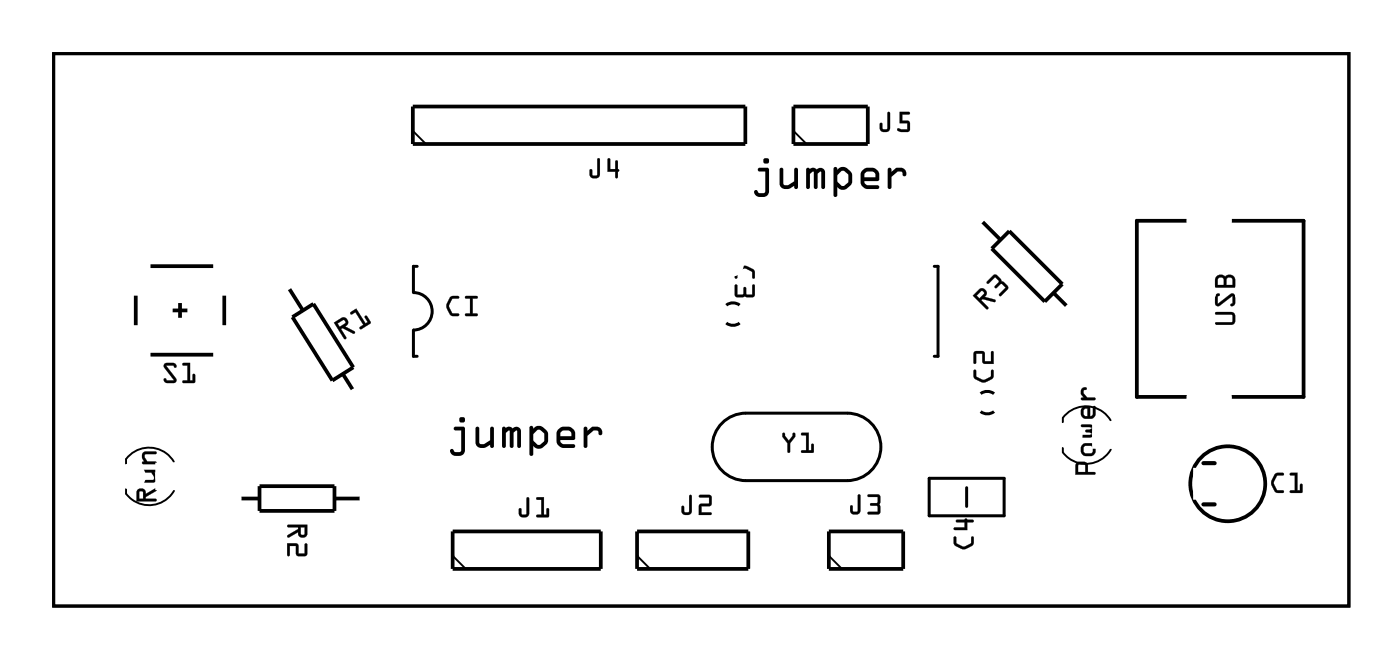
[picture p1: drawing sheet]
<svg xmlns="http://www.w3.org/2000/svg" width="95mm" height="45mm" viewBox="0 0 95 45" stroke-linecap="round" stroke-linejoin="round" font-family="sans-serif">
<path d="M3.6 3.6h87.8v37.5h-87.8zM28.3 18.1h-.3v1.7a1.27 1.27 0 0 1 1.3 1.3 1.27 1.27 0 0 1-1.3 1.3v1.7h.3M63.3 18.1h.3v6h-.3M48.9 28.7l.5-.4 .6-.2 .6-.1h6.8a2.29 2.29 0 0 1 2.3 2.3 2.29 2.29 0 0 1-2.3 2.3h-6.8a2.29 2.29 0 0 1-2.1-1.4 2.29 2.29 0 0 1 .4-2.5zM49.2 21.9a.73 .73 0 0 0 .9 0M49.2 20.7a.73 .73 0 0 1 .9 0M63 32.4h5.1v2.6h-5.1zM65.5 33.1v1.2M66.5 27.9a.73 .73 0 0 0 .9 0M66.5 26.7a.73 .73 0 0 1 .9 0" fill="none" stroke="#000" stroke-width=".2"/>
<path d="M3.6 3.6h87.8v37.5h-87.8z" fill="none" stroke="#000" stroke-width=".07"/>
<g fill="none" stroke="#000" stroke-width=".25">
<path d="M10.2 18h4.3M19.6 19.5l.9 1.5M28 7.2h22.5v2.6h-22.5zM53.8 7.2h5v2.6h-5zM66.5 15l1.3 1.3M67.2 16.8l1.2-1.1 3.6 3.6-1.2 1.1zM71.4 19.8l1 1M77.1 15h11.3v11.9h-11.3zM9.2 20v2M10.2 24h4.3M11.7 21h1M12.2 20.5v1"/>
<path d="M15.2 20v2M16.2 33.8h1.4M17.6 33h5.1v1.6h-5.1zM19.8 21.5l1.4-.9 2.7 4.3-1.4 .9zM22.7 33.8h1.8M23.2 25.3l.8 1.2M30.7 36h10v2.6h-10zM43.2 36h7.5v2.6h-7.5zM56.2 36h5v2.6h-5z"/>
<circle cx="83.2" cy="32.8" r="2.54"/>
</g>
<path d="M28 8.9l.9 .9M53.8 8.9l.9 .9M8.5 33.1a.97 .97 0 0 0 .9 1 1.95 1.95 0 0 0 2.4-.8M11.8 31.3a1.95 1.95 0 0 0-3.3-.2v.3M30.7 37.7l.9 .9M43.2 37.7l.9 .9M56.2 37.7l.9 .9M72 30.3a.97 .97 0 0 0 .9 1 1.95 1.95 0 0 0 2.4-.8M72 28.3v.3M72 28.3a1.95 1.95 0 0 1 3.3 .2" fill="none" stroke="#000" stroke-width=".13"/>
<path d="M81.6 31.4h.7M81.6 34.2h.7" fill="none" stroke="#000" stroke-width=".28"/>
<g fill="#000">
<path d="M40.5 10.7l.2 .1v1a.37 .37 0 0 1-.4 .3 .37 .37 0 0 1-.3-.3v-.2a.1 .1 0 0 1 .1-.1 .1 .1 0 0 1 .1 .1v.3h.3zM40.5 10.8v1.1h-.3l-.1-.4h-.1v.3a.35 .35 0 0 0 .3 .3 .35 .35 0 0 0 .4-.3v-1zM41.2 10.7l.2 .1v.7h.3v-.5a.1 .1 0 0 1 .1-.1 .1 .1 0 0 1 .1 .1v.5a.09 .09 0 0 1 .1 0 .09 .09 0 0 1-.1 .1v.4a.1 .1 0 0 1-.1 .1 .1 .1 0 0 1-.1-.1v-.4h-.5zM41.2 10.8v.8h.5v.4l.1 .1 .1-.5h.1l-.1-.1v-.6h-.2v.6h-.3l-.1-.7z"/>
<path d="M40.5 10.7l.2 .1v1a.36 .36 0 0 1-.4 .3 .36 .36 0 0 1-.3-.3v-.3h.1l.1 .4h.3zM41.2 10.7l.2 .1v.7h.3v-.6h.2v.6l.1 .1h-.1l-.1 .5-.1-.1v-.4h-.5z"/>
<path d="M49.9 18.3l.5-.3 .3 .1 .4 .2 .1 .5h-.2v-.4l-.5-.2-.5 .2v.4l-.1 .1-.1-.4zM49.8 19.3h.2v.7l.4-.1v-.4h.1h.1v.4l.4 .1v-.6l.1-.1 .1 .7-.2 .1h-.5h-.6l-.1-.1z"/>
<path d="M49.9 18.3l.5-.3 .3 .1 .4 .2 .1 .5a.1 .1 0 0 1-.1 .1 .1 .1 0 0 1-.1-.1v-.4l-.5-.2-.5 .2v.4a.1 .1 0 0 1-.1 .1 .1 .1 0 0 1-.1-.1zM49.9 18.3l-.1 .2 .1 .4 .1-.1v-.4l.5-.2 .5 .2v.4l.1 .1v-.6l-.4-.2a.77 .77 0 0 0-.8 .2zM49.8 19.3h.2v.7l.4-.1v-.4a.1 .1 0 0 1 .1-.1 .1 .1 0 0 1 .1 .1v.4l.4 .1v-.6a.1 .1 0 0 1 .1-.1 .1 .1 0 0 1 .1 .1v.6l-.1 .1h-.6l-.5 .1-.2-.2zM49.8 19.3v.7l.1 .1h.6h.5l.1-.1v-.7l-.1 .1v.6h-.4v-.5h-.1h-.1v.5h-.4v-.7z"/>
<path d="M51.4 11.4h.6h.1v1.6a.49 .49 0 0 1-.5 .4 .49 .49 0 0 1-.4-.5h.1l.2 .2h.3l.1-.1v-1.4h-.5zM51.4 11.4v.2h.5v1.4l-.2 .1-.3-.1a.13 .13 0 0 0-.2-.1 .13 .13 0 0 0-.1 .1 .54 .54 0 0 0 .5 .4 .54 .54 0 0 0 .5-.4v-1.5l-.1-.1zM51.7 10.9a.2 .2 0 0 1 .4 0 .2 .2 0 0 1-.4 0zM51.7 10.9a.2 .2 0 0 0 .4 0 .2 .2 0 0 0-.4 0zM52.9 11.4h.2v1l.1 .2h.2l.4-.3v-.8a.13 .13 0 0 1 .2-.1 .13 .13 0 0 1 .1 .1v1.2a.13 .13 0 0 1-.1 .1 .13 .13 0 0 1-.2-.1v-.1a.58 .58 0 0 1-1-.2zM52.9 11.4l-.1 1a.5 .5 0 0 0 .8 .4l.2-.2v.1a.13 .13 0 0 0 .2 .1 .13 .13 0 0 0 .1-.1v-1.2a.13 .13 0 0 0-.1-.1 .13 .13 0 0 0-.2 .1v.8l-.4 .3h-.2l-.1-.2v-1zM54.7 11.4h.1l.1 .1a.31 .31 0 0 1 .5 0l.2-.1 .3 .2v1.1a.13 .13 0 0 1-.1 .1 .13 .13 0 0 1-.1-.1v-1l-.1-.1-.2 .2v.9a.13 .13 0 0 1-.1 .1 .13 .13 0 0 1-.1-.1v-1l-.1-.1-.2 .2v.9a.13 .13 0 0 1-.1 .1 .13 .13 0 0 1-.2-.1zM54.7 11.4l-.1 1.3a.13 .13 0 0 0 .2 .1 .13 .13 0 0 0 .1-.1v-.9l.2-.2 .1 .1v1a.13 .13 0 0 0 .1 .1 .13 .13 0 0 0 .1-.1v-.9l.2-.2 .1 1.1a.13 .13 0 0 0 .1 .1 .13 .13 0 0 0 .1-.1v-1a.32 .32 0 0 0-.2-.3 .32 .32 0 0 0-.3 .1 .31 .31 0 0 0-.5 0l-.1-.1zM56.5 11.4a.14 .14 0 0 1 .2-.1 .14 .14 0 0 1 .1 .2l.1-.1a.61 .61 0 0 1 .9 .5 .72 .72 0 0 1-.4 .9 .46 .46 0 0 1-.6-.1v.5a.14 .14 0 0 1-.2 .2 .13 .13 0 0 1-.1-.2zM56.5 11.4v1.8a.13 .13 0 0 0 .1 .1 .13 .13 0 0 0 .2-.1v-.5a.46 .46 0 0 0 .6 .1l.3-.3 .1-.2-.1-.5-.2-.3a.47 .47 0 0 0-.7 0 .14 .14 0 0 0-.1-.2 .14 .14 0 0 0-.2 .1zM57 11.6l-.2 .3v.4l.2 .3h.2l.3-.2v-.5l-.3-.3zM57 11.6h.2l.3 .3v.5l-.3 .2h-.2l-.2-.3v-.4zM58.4 11.6l.4-.2h.4l.3 .1 .1 .3v.4l-1 .1 .2 .2 .7 .1a.13 .13 0 0 1 .1 .1 .13 .13 0 0 1-.1 .1h-.8l-.2-.2a1.05 1.05 0 0 1-.2-.9zM58.4 11.6l-.1 .1a1.05 1.05 0 0 0 .2 .9l.2 .2h.8a.13 .13 0 0 0 .1-.1 .13 .13 0 0 0-.1-.1l-.7-.1-.2-.1v-.1h.9l.1-.2a.57 .57 0 0 0-.2-.6l-.3-.1a.64 .64 0 0 0-.7 .2zM58.6 11.7v.3h.7v-.2l-.1-.2h-.4zM58.6 11.7l.2-.1h.4l.1 .2v.2h-.7zM60.2 11.4h.2v.2l.3-.2a.47 .47 0 0 1 .5 0 .47 .47 0 0 1 .2 .5 .15 .15 0 0 1-.2 0 .15 .15 0 0 1 0-.2l-.4-.1-.4 .4v.7a.13 .13 0 0 1-.1 .1 .13 .13 0 0 1-.1-.1zM60.2 11.4v1.3a.13 .13 0 0 0 .1 .1 .13 .13 0 0 0 .1-.1v-.7l.4-.4 .3 .1a.19 .19 0 0 0 .1 .2 .19 .19 0 0 0 .2 0 .46 .46 0 0 0-.2-.5 .46 .46 0 0 0-.5 0l-.3 .3v-.3z"/>
<path d="M51.4 11.4h.6h.1v1.6a.49 .49 0 0 1-.5 .4 .49 .49 0 0 1-.4-.5h.1l.2 .2h.3l.1-.1v-1.4h-.5zM51.7 10.9a.2 .2 0 0 1 .4 0 .2 .2 0 0 1-.4 0zM52.9 11.4h.2v1l.1 .2h.2l.4-.3v-.8a.13 .13 0 0 1 .2-.1 .13 .13 0 0 1 .1 .1v1.2a.13 .13 0 0 1-.1 .1 .13 .13 0 0 1-.2-.1v-.1a.56 .56 0 0 1-.5 .2 .56 .56 0 0 1-.5-.4zM54.7 11.4h.1l.1 .1a.31 .31 0 0 1 .5 0l.2-.1 .3 .2v1.1a.13 .13 0 0 1-.1 .1 .13 .13 0 0 1-.1-.1l-.1-1.1-.2 .2v.9a.13 .13 0 0 1-.1 .1 .13 .13 0 0 1-.1-.1l-.1-1.1-.2 .2v.9a.13 .13 0 0 1-.1 .1 .13 .13 0 0 1-.2-.1zM56.5 11.4h.2l.1 .1 .1-.1a.61 .61 0 0 1 .9 .5 .73 .73 0 0 1-.8 1l-.2-.2v.5a.14 .14 0 0 1-.2 .2 .13 .13 0 0 1-.1-.2zM57 11.6l-.2 .3v.4l.2 .3h.2l.3-.2v-.5l-.3-.3zM58.4 11.6l.1-.1a.63 .63 0 0 1 .6-.1l.3 .1a.68 .68 0 0 1 .2 .7l-1 .1v.1l.2 .1 .7 .1a.13 .13 0 0 1 .1 .1 .13 .13 0 0 1-.1 .1h-.8l-.2-.2a1.05 1.05 0 0 1-.2-.9zM58.6 11.7v.3h.7v-.2l-.1-.2h-.4zM60.2 11.4h.2v.2l.3-.2a.47 .47 0 0 1 .5 0 .47 .47 0 0 1 .2 .5 .15 .15 0 0 1-.2 0 .15 .15 0 0 1 0-.2l-.4-.1-.4 .4v.7a.13 .13 0 0 1-.1 .1 .13 .13 0 0 1-.1-.1z"/>
<path d="M60.2 7.6l.1 .1v1a.37 .37 0 0 1-.3 .3 .37 .37 0 0 1-.4-.3v-.3a.1 .1 0 0 1 .1-.1 .1 .1 0 0 1 .1 .1v.3h.3zM60.2 7.6v1.1l-.4 .1-.1-.5-.1 .1v.3a.35 .35 0 0 0 .4 .2 .35 .35 0 0 0 .3-.2v-1zM61 7.6h.6a.1 .1 0 0 1 .1 .1 .1 .1 0 0 1-.1 .1h-.4v.4h.4l.1 .6-.2 .2-.6-.1a.11 .11 0 0 1-.1-.2 .1 .1 0 0 1 .1 0l.6 .1v-.4h-.5zM61 7.6v.8l.5-.1v.5l-.6-.1-.1 .1 .3 .1h.5l.1-.1v-.5l-.1-.1h-.4v-.4l.4-.1 .1-.1z"/>
<path d="M60.2 7.6l.1 .1v1a.36 .36 0 0 1-.3 .3 .36 .36 0 0 1-.4-.3v-.3l.1-.1 .1 .1v.3h.3zM61 7.6h.6l.1 .1-.1 .1h-.4v.4h.4l.1 .1v.5l-.2 .1h-.4a.15 .15 0 0 1-.2 0 .15 .15 0 0 1 0-.2l.6 .1v-.4h-.5z"/>
<path d="M9.3 33.2a.32 .32 0 0 1 .4-.1 .32 .32 0 0 1 .2 .4l.7-.4v.1l-.7 .5v.1h.6l.1 .1-1.3 .1zM9.5 33.3l-.1 .5h.3v-.5zM9.7 31.9h.9v.1h-.1a.38 .38 0 0 1 .1 .4 .38 .38 0 0 1-.2 .3h-.7v-.2h.7v-.1l-.1-.4h-.6zM9.7 30.7l.2-.1h.7v.2h-.7l-.1 .1 .2 .4h.6v.1h-.9v-.1h.1l-.2-.3z"/>
<path d="M9.3 33.2a.32 .32 0 0 1 .4-.1 .32 .32 0 0 1 .2 .4l.6-.4a.1 .1 0 0 1 .1 .1 .1 .1 0 0 1 0 .1l-.7 .4v.1h.6a.1 .1 0 0 1 .1 .1 .1 .1 0 0 1-.1 .1h-1.3v-.6zM9.3 33.2v.8l1.3-.1-.1-.1h-.6v-.1l.7-.4v-.2l-.7 .4a.31 .31 0 0 0-.2-.4 .31 .31 0 0 0-.4 .1zM9.5 33.3l-.1 .5h.3v-.5zM9.5 33.3h.2v.5h-.3zM9.6 31.9l.9-.1a.11 .11 0 0 1 .1 .2 .1 .1 0 0 1-.1 0 .4 .4 0 0 1-.1 .7h-.7a.1 .1 0 0 1-.1-.1 .1 .1 0 0 1 .1-.1h.7v-.2l-.1-.3h-.6zM9.7 31.9v.1h.6l.2 .4-.1 .1-.7 .1v.1h.7a.35 .35 0 0 0 .2-.5l-.1-.2h.1v-.1zM9.7 30.7l.2-.1h.6a.1 .1 0 0 1 .1 .1 .1 .1 0 0 1-.1 .1h-.6l-.1 .2 .2 .3h.5a.1 .1 0 0 1 .1 .1 .1 .1 0 0 1-.1 .1h-.8a.11 .11 0 0 1-.1-.2 .1 .1 0 0 1 .2 0l-.2-.3zM9.7 30.7l-.1 .3 .2 .3h-.1v.1h.9v-.1h-.6l-.2-.3v-.2h.8v-.2h-.7z"/>
<path d="M11.1 24.7l.7-.1 .2 .2a.13 .13 0 0 1-.2 .1 .13 .13 0 0 1-.1-.1h-.4l.6 .8v.3l-.7 .1-.1-.3a.13 .13 0 0 1 .1 0 .13 .13 0 0 1 .1 .1h.5l-.7-.9zM11.2 24.7l-.1 .2 .7 .9h-.5l-.1-.2-.1 .2 .1 .1 .6 .1a.19 .19 0 0 0 .1-.2 .19 .19 0 0 0 0-.2l-.6-.8h.4l.2 .1v-.2l-.2-.1zM12.4 24.6h.5v1.2h.2l-.1-.4a.1 .1 0 0 1 .1-.1 .1 .1 0 0 1 .1 .1v.5l-.8 .1a.1 .1 0 0 1-.1-.1 .1 .1 0 0 1 .1-.1h.3v-1h-.3zM12.4 24.6v.2h.3v1h-.3v.1h.8v-.5h-.1v.4h-.2v-1.2z"/>
<path d="M11.2 24.7l.5-.1 .2 .1v.2l-.1-.1h-.5l.7 .9-.2 .2-.5 .1-.2-.2 .1-.2 .1 .2h.5l-.7-.9zM12.4 24.6h.5v1.2h.2v-.4l.1-.1v.7l-.8-.1v-.1h.3v-1h-.3z"/>
<path d="M19.5 35.6h1.3v.6a.32 .32 0 0 1-.3 .2 .32 .32 0 0 1-.3-.3l-.7 .3v-.1l.7-.4v-.2h-.7zM20.4 35.7v.5l.2 .1 .1-.6zM19.5 36.8l.7 .1v.6h.5v-.6l.1-.1v.8l-.1 .1h-.5l-.1-.2v-.5h-.5v.6l-.1 .1z"/>
<path d="M19.5 35.6h1.3v.6a.32 .32 0 0 1-.3 .2 .32 .32 0 0 1-.3-.3l-.6 .3a.1 .1 0 0 1-.1 0 .1 .1 0 0 1 0-.1l.7-.4v-.2h-.7zM19.5 35.6v.1h.7v.2l-.7 .4v.1l.7-.3a.31 .31 0 0 0 .3 .3 .31 .31 0 0 0 .3-.2v-.6zM20.4 35.7v.5h.2l.1-.5zM20.4 35.7h.3l-.1 .6-.2-.1zM19.5 36.8l.7 .1v.6h.5l-.1-.6a.1 .1 0 0 1 .1-.1 .1 .1 0 0 1 .1 .1v.6l-.1 .2h-.6v-.7h-.5l.1 .6a.1 .1 0 0 1-.1 .1 .1 .1 0 0 1-.1-.1zM19.5 36.8v.9l.1-.1v-.6h.5v.5l.1 .2h.5l.1-.1v-.8l-.1 .1v.6h-.5v-.6z"/>
<path d="M22.6 21.9l.5-.4a.32 .32 0 0 1 .5 .2 .32 .32 0 0 1-.2 .4l.6 .3a.11 .11 0 0 1 .1 .2 .1 .1 0 0 1-.2 0l-.7-.4-.1 .1 .4 .5a.11 .11 0 0 1-.1 .2 .1 .1 0 0 1-.1 0zM22.6 21.9l.8 1.1 .1-.1-.4-.6 .1-.1 .7 .4 .2-.1-.7-.4a.31 .31 0 0 0 .2-.4 .31 .31 0 0 0-.4-.1zM22.9 21.9l.1 .3 .4-.4-.1-.1zM22.9 21.9l.4-.2 .1 .1-.4 .4zM23.7 21.2l.4-.3 .7 1 .1-.1-.2-.3a.1 .1 0 0 1 .1-.1 .1 .1 0 0 1 .1 0l.2 .5-.6 .4a.1 .1 0 0 1-.1 0 .1 .1 0 0 1 0-.2l.2-.1-.5-.8-.3 .1zM23.8 21.2v.1l.3-.1 .5 .8-.2 .2v.1l.7-.4-.3-.5-.1 .1 .2 .3-.1 .1-.7-1z"/>
<path d="M22.6 21.9l.5-.4a.32 .32 0 0 1 .5 .2 .32 .32 0 0 1-.2 .4l.7 .4-.1 .1-.8-.4-.1 .1 .4 .6-.1 .1zM22.9 21.9l.1 .3 .4-.4-.1-.1zM23.8 21.2l.3-.3 .7 1 .1-.1-.2-.3 .1-.1 .3 .5-.7 .4v-.1l.2-.2-.5-.8-.3 .1z"/>
<path d="M30.5 20.1h.5a.1 .1 0 0 1 .1 0 .1 .1 0 0 1-.1 .1l-.3 .1-.3 .4 .3 .5h.3a.1 .1 0 0 1 .1 .1 .1 .1 0 0 1-.1 .1h-.4l-.3-.5v-.3zM30.5 20.2l-.2 .4a.83 .83 0 0 0 .3 .8h.4l.1-.1-.4-.1-.3-.4v-.2l.3-.4h.4v-.1h-.4zM31.5 20.1h.8a.1 .1 0 0 1 .1 0 .1 .1 0 0 1-.1 .1h-.3v1h.3a.1 .1 0 0 1 .1 .1 .1 .1 0 0 1-.1 .1h-.7a.1 .1 0 0 1-.1-.1 .1 .1 0 0 1 .1-.1h.3v-1h-.3zM31.5 20.1l.1 .1h.3v1.1h-.3l-.1 .1h.8v-.1h-.3v-1.1h.3l.1-.1z"/>
<path d="M30.5 20.1h.2h.4v.1l-.4 .1-.3 .4 .3 .5 .4 .1v.1h-.1a.6 .6 0 0 1-.7-.6v-.2zM31.5 20.1h.9l-.1 .1h-.3v1l.3 .1v.1h-.8l.1-.1 .3-.1v-1h-.3z"/>
<path d="M30.8 29l.6-.1 .1 .1v1.5a.49 .49 0 0 1-.5 .5 .49 .49 0 0 1-.5-.5l.2-.1 .2 .2h.3l.1-.1v-1.3h-.5zM30.8 29v.2h.5v1.3l-.2 .1h-.3a.14 .14 0 0 0-.2-.2 .13 .13 0 0 0-.1 .2 .54 .54 0 0 0 .5 .3 .54 .54 0 0 0 .5-.4v-1.5l-.1-.1zM31.1 28.5a.2 .2 0 0 1 .4 0 .2 .2 0 0 1-.4 0zM31.1 28.5a.2 .2 0 0 0 .4 0 .2 .2 0 0 0-.4 0zM32.3 29h.2v1l.1 .1h.2l.4-.3v-.8a.13 .13 0 0 1 .2-.1 .13 .13 0 0 1 .1 .1v1.2a.13 .13 0 0 1-.1 .2 .14 .14 0 0 1-.2-.2v-.1a.58 .58 0 0 1-1-.1zM32.3 29l-.1 1a.5 .5 0 0 0 .8 .3l.2-.2v.1a.14 .14 0 0 0 .2 .2 .13 .13 0 0 0 .1-.2v-1.2a.13 .13 0 0 0-.1-.1 .13 .13 0 0 0-.2 .1v.8l-.4 .3h-.2l-.1-.1v-1zM34.1 29l.1-.1 .1 .1a.31 .31 0 0 1 .4 0l.3-.1 .3 .2v1.1a.13 .13 0 0 1-.1 .2 .13 .13 0 0 1-.1-.2v-1h-.1l-.2 .1v.9a.13 .13 0 0 1-.1 .2 .13 .13 0 0 1-.1-.2v-1h-.1l-.2 .1v.9a.13 .13 0 0 1-.1 .2 .14 .14 0 0 1-.2-.2zM34.1 29l-.1 1.2a.14 .14 0 0 0 .2 .2 .13 .13 0 0 0 .1-.2v-.9l.2-.1h.1v1a.13 .13 0 0 0 .1 .2 .13 .13 0 0 0 .1-.2v-.9l.2-.1 .1 1a.13 .13 0 0 0 .1 .2 .13 .13 0 0 0 .1-.2v-1a.32 .32 0 0 0-.2-.3 .32 .32 0 0 0-.4 .1 .31 .31 0 0 0-.4 0l-.1-.1zM35.9 28.9a.14 .14 0 0 1 .2 0 .14 .14 0 0 1 0 .2l.2-.1a.61 .61 0 0 1 .9 .4 .72 .72 0 0 1-.4 .9 .46 .46 0 0 1-.7-.1v.6a.13 .13 0 0 1-.1 .1 .13 .13 0 0 1-.1-.1zM35.9 28.9v1.9a.13 .13 0 0 0 .1 .1 .13 .13 0 0 0 .1-.1v-.6a.46 .46 0 0 0 .7 .1l.3-.3 .1-.2-.1-.5-.2-.3a.47 .47 0 0 0-.8 .1 .14 .14 0 0 0 0-.2 .14 .14 0 0 0-.2 0zM36.4 29.2l-.2 .2-.1 .4 .3 .3 .2 .1 .3-.3v-.5l-.3-.3zM36.4 29.2l.2-.1 .3 .3v.5l-.3 .3-.2-.1-.3-.3 .1-.4zM37.8 29.1l.4-.2h.4l.3 .2 .1 .3v.4h-1l.2 .3h.7a.13 .13 0 0 1 .1 .1 .13 .13 0 0 1-.1 .2h-.8l-.2-.2a1.05 1.05 0 0 1-.2-.9zM37.8 29.1l-.1 .2a1.05 1.05 0 0 0 .2 .9l.2 .2h.8a.13 .13 0 0 0 .1-.2 .13 .13 0 0 0-.1-.1h-.7l-.2-.1v-.2h.9l.1-.1a.57 .57 0 0 0-.2-.7l-.3-.1a.64 .64 0 0 0-.7 .2zM38 29.3v.3h.7v-.3l-.1-.1h-.4zM38 29.3l.2-.1h.4l.1 .1v.3h-.7zM39.6 29h.2v.2l.3-.3a.47 .47 0 0 1 .5 .1 .47 .47 0 0 1 .2 .4 .15 .15 0 0 1-.2 .1 .15 .15 0 0 1 0-.2l-.4-.1-.4 .3v.7a.13 .13 0 0 1-.1 .2 .13 .13 0 0 1-.1-.2zM39.6 29v1.2a.13 .13 0 0 0 .1 .2 .13 .13 0 0 0 .1-.2v-.7l.4-.3h.3a.19 .19 0 0 0 .1 .2 .19 .19 0 0 0 .2 .1v-.1a.46 .46 0 0 0-.2-.4 .46 .46 0 0 0-.5-.1l-.3 .3v-.2z"/>
<path d="M30.8 29l.6-.1 .1 .1v1.5a.49 .49 0 0 1-.5 .5 .49 .49 0 0 1-.5-.5l.2-.1 .2 .2h.3l.1-.1v-1.3h-.5zM31.1 28.5a.2 .2 0 0 1 .4 0 .2 .2 0 0 1-.4 0zM32.3 29h.2v1l.1 .1h.2l.4-.3v-.8a.13 .13 0 0 1 .2-.1 .13 .13 0 0 1 .1 .1v1.2a.13 .13 0 0 1-.1 .2 .14 .14 0 0 1-.2-.2v-.1a.56 .56 0 0 1-.5 .3 .56 .56 0 0 1-.5-.4zM34.1 29l.1-.1 .1 .1a.31 .31 0 0 1 .4 0l.3-.1 .3 .2v1.1a.13 .13 0 0 1-.1 .2 .13 .13 0 0 1-.1-.2l-.1-1-.2 .1v.9a.13 .13 0 0 1-.1 .2 .13 .13 0 0 1-.1-.2l-.1-1-.2 .1v.9a.13 .13 0 0 1-.1 .2 .14 .14 0 0 1-.2-.2zM35.9 28.9h.2v.2l.2-.1a.61 .61 0 0 1 .9 .4 .73 .73 0 0 1-.8 1l-.3-.2v.6a.13 .13 0 0 1-.1 .1 .13 .13 0 0 1-.1-.1zM36.4 29.2l-.2 .2-.1 .4 .3 .3 .2 .1 .3-.3v-.5l-.3-.3zM37.8 29.1h.1a.63 .63 0 0 1 .6-.2l.3 .2a.68 .68 0 0 1 .2 .7h-1v.2l.2 .1h.7a.13 .13 0 0 1 .1 .1 .13 .13 0 0 1-.1 .2h-.8l-.2-.2a1.05 1.05 0 0 1-.2-.9zM38 29.3v.3h.7v-.3l-.1-.1h-.4zM39.6 29h.2v.2l.3-.3a.47 .47 0 0 1 .5 .1 .47 .47 0 0 1 .2 .4 .15 .15 0 0 1-.2 .1 .15 .15 0 0 1 0-.2l-.4-.1-.4 .3v.7a.13 .13 0 0 1-.1 .2 .13 .13 0 0 1-.1-.2z"/>
<path d="M35.7 33.7l.2 .1v1a.37 .37 0 0 1-.4 .3 .37 .37 0 0 1-.3-.3v-.3a.1 .1 0 0 1 .1-.1 .1 .1 0 0 1 .1 .1v.4h.3zM35.7 33.7v1.1l-.3 .1-.1-.4h-.1v.3a.35 .35 0 0 0 .3 .3 .35 .35 0 0 0 .4-.3v-1zM36.4 33.7h.5v1.2h.1v-.4a.1 .1 0 0 1 .1-.1 .1 .1 0 0 1 .1 .1v.5l-.8 .1a.1 .1 0 0 1-.1-.1 .1 .1 0 0 1 .1-.1h.3v-1h-.3zM36.4 33.7v.2h.3v1h-.3v.1h.8v-.5h-.1l-.1 .4h-.1v-1.2z"/>
<path d="M35.7 33.7l.2 .1v1a.36 .36 0 0 1-.4 .3 .36 .36 0 0 1-.3-.3v-.3l.1-.1v.1l.1 .4 .3-.1zM36.4 33.7h.5v1.2h.1v-.4l.2-.1v.7l-.8-.1v-.1h.3v-1h-.3z"/>
<path d="M46.7 33.6h.2v1a.37 .37 0 0 1-.4 .3 .37 .37 0 0 1-.3-.3v-.2a.1 .1 0 0 1 .1-.1 .1 .1 0 0 1 .1 .1v.3h.3zM46.7 33.6v1.1h-.3l-.1-.4h-.1v.3a.35 .35 0 0 0 .3 .3 .35 .35 0 0 0 .4-.3v-1zM47.4 33.6l.7-.1 .1 .1v.7h-.7v.4h.7a.1 .1 0 0 1 .1 .1 .1 .1 0 0 1-.1 .1h-.8v-.7l.7-.1v-.4h-.7zM47.4 33.6v.1h.7v.4l-.7 .1v.7h.8v-.2h-.7v-.4h.7v-.6l-.1-.1z"/>
<path d="M46.7 33.6h.2v1a.36 .36 0 0 1-.4 .3 .36 .36 0 0 1-.3-.3v-.3h.1h.1v.4h.3zM47.4 33.6l.7-.1 .1 .2v.6h-.7v.4h.7v.2h-.8v-.7l.7-.1v-.4h-.7z"/>
<path d="M53.1 29.4h.1v.1l.3 .4 .2-.4v-.1a.1 .1 0 0 1 .1-.1 .1 .1 0 0 1 .1 .1v.2l-.3 .4v.6a.1 .1 0 0 1-.1 .1 .1 .1 0 0 1-.1-.1v-.6l-.4-.4zM53.1 29.4l-.1 .2 .4 .4v.6l.1 .1v-.7l.4-.4v-.2h-.1l-.1 .1-.2 .4-.3-.4v-.1zM54.3 29.4l.5-.1v1.2h.2v-.3a.1 .1 0 0 1 .1-.1 .1 .1 0 0 1 .1 .1l-.1 .5h-.7a.1 .1 0 0 1-.1-.1 .1 .1 0 0 1 .1-.1h.2v-1h-.3zM54.3 29.4l.1 .1h.2v1h-.2l-.1 .1 .8 .1v-.6h-.1v.4h-.2v-1.2z"/>
<path d="M53.1 29.4h.1v.1l.3 .4 .2-.4 .1-.1h.1v.2l-.3 .4-.1 .7-.1-.1v-.6l-.4-.4zM54.3 29.4l.5-.1v1.2h.2v-.4h.1v.6l-.8-.1v-.1h.3v-1h-.3z"/>
<path d="M58.2 33.5l.1 .1v1a.37 .37 0 0 1-.3 .3 .37 .37 0 0 1-.4-.3v-.3a.1 .1 0 0 1 .1-.1 .1 .1 0 0 1 .1 .1v.4h.3zM58.2 33.5l-.1 1.1-.3 .1-.1-.4h-.1v.3a.35 .35 0 0 0 .4 .3 .35 .35 0 0 0 .3-.3v-1zM58.8 33.5h.7l.2 .2-.1 .5 .1 .6-.2 .1h-.6a.1 .1 0 0 1-.1-.1 .1 .1 0 0 1 .1-.1h.6v-.4h-.4a.1 .1 0 0 1-.1-.1 .1 .1 0 0 1 .1-.1h.4v-.4h-.6zM58.8 33.5l.1 .2h.6v.4h-.5v.1v.1h.5v.4h-.6l-.1 .1h.8l.1-.1-.1-.5 .1-.6-.2-.1z"/>
<path d="M58.2 33.5l.1 .1v1a.36 .36 0 0 1-.3 .3 .36 .36 0 0 1-.4-.3v-.3l.1-.1 .1 .1v.4l.3-.1zM58.8 33.5h.7l.2 .1-.1 .6 .1 .5-.1 .2-.8-.1 .1-.1h.6v-.4h-.5v-.1v-.1h.5v-.4h-.6z"/>
<path d="M64.7 36.4h.1v.4l.5 .3 .5-.3v-.4h.2a.6 .6 0 0 1-.6 .8h-.3l-.4-.2-.1-.2zM64.8 35.3l.6-.1 .1-.1 .5 .2v.1h-.4v.5h-.9h-.1l.1-.1 .7-.1v-.3h-.6z"/>
<path d="M64.7 36.4h.1v.4l.5 .2 .5-.2v-.4a.1 .1 0 0 1 .1 0 .1 .1 0 0 1 .1 0l-.1 .6-.6 .2-.6-.3zM64.7 36.4v.5l.4 .3a.83 .83 0 0 0 .9-.4v-.4h-.1h-.1v.4l-.4 .2h-.2l-.4-.2v-.4zM64.8 35.2h.6a.09 .09 0 0 1 .1-.1 .09 .09 0 0 1 .1 .1h.3a.1 .1 0 0 1 .1 .1 .1 .1 0 0 1-.1 .1h-.3v.5h-.9a.1 .1 0 0 1-.1-.1 .1 .1 0 0 1 .1-.1h.7v-.3h-.6zM64.8 35.3v.1h.6v.4h-.7v.1h.9v-.5h.3l.1-.1-.5-.1h-.1z"/>
<path d="M66 25.1h.2v.4l.5 .3 .5-.3v-.4h.1h.1a.6 .6 0 0 1-.6 .8h-.3l-.4-.2-.1-.2zM66 23.8h.6l.2 .2v.5h.4v-.6l.1-.1 .1 .9-.8-.1v-.6h-.4v.6l-.2 .1z"/>
<path d="M66 25.1h.2v.4l.5 .2 .5-.2v-.4a.1 .1 0 0 1 .1-.1 .1 .1 0 0 1 .1 .1l-.1 .6-.6 .2-.7-.3zM66 25.1v.5l.5 .3a.83 .83 0 0 0 .8-.4v-.4h-.1v.4l-.4 .2h-.2l-.4-.2v-.4zM66 23.8h.7l.1 .7h.4v-.6a.1 .1 0 0 1 .1-.1 .1 .1 0 0 1 .1 .1v.8l-.8-.1v-.6h-.4v.6a.1 .1 0 0 1-.1 .1 .1 .1 0 0 1-.1-.1zM66 23.9v.8l.2-.1v-.6h.4v.6l.8 .1-.1-.9-.1 .1v.6h-.5v-.5l-.1-.2z"/>
<path d="M66.4 19.6a.32 .32 0 0 1 .4 .1 .32 .32 0 0 1-.1 .4l.7 .2a.1 .1 0 0 1 .1 .1 .1 .1 0 0 1-.1 .1l-.8-.2-.1 .1 .5 .4a.1 .1 0 0 1 0 .1 .1 .1 0 0 1-.2 0l-.9-.9zM66 20l.9 1 .1-.2-.5-.4 .1-.1 .8 .2 .1-.1-.8-.3a.31 .31 0 0 0 .1-.4 .31 .31 0 0 0-.4-.1zM66.2 20l.2 .2 .3-.4-.2-.1zM66.5 19.7h.1l.1 .2-.3 .3-.2-.2zM66.9 19.1l.5-.5h.1l.3 .3 .1 .2h.2l.3 .4-.5 .6a.1 .1 0 0 1-.2 0 .1 .1 0 0 1 0-.2l.5-.4-.3-.3-.3 .3a.1 .1 0 0 1-.2 0 .1 .1 0 0 1 0-.1l.3-.3-.2-.3-.5 .4a.1 .1 0 0 1-.1 0 .1 .1 0 0 1 0-.1zM66.9 19.1v.1h.1l.5-.4 .2 .3-.3 .3v.1h.1l.4-.3 .3 .3-.5 .4 .1 .2 .5-.5v-.2l-.4-.3-.4-.5-.2 .1z"/>
<path d="M66.4 19.6a.32 .32 0 0 1 .4 .1 .32 .32 0 0 1-.1 .4l.8 .3-.1 .1-.8-.2-.1 .1 .5 .4-.1 .2-1-1zM66.2 20l.2 .2 .3-.4-.2-.1zM66.9 19.1l.4-.4 .2-.1 .4 .5 .4 .3v.2l-.5 .5-.1-.2 .5-.4-.3-.3-.4 .3h-.1v-.1l.3-.3-.2-.3-.5 .4h-.1z"/>
<path d="M73 31.4l.2-.1h.4l.1 .2v.5h.5l.1 .1-1.4 .1zM73.1 31.5v.5h.5l-.1-.5zM73.3 30.4a.5 .5 0 0 1 1 0 .5 .5 0 0 1-1 0zM73.5 30.3l-.1 .3 .1 .1h.5l.1-.1v-.3l-.1-.1zM73.3 28.8h.6l.3 .1v.2l-.1 .1 .1 .1v.2a.9 .9 0 0 1-.8 .2l-.1-.1v-.1l.8-.1-.5-.2 .5-.2-.8-.1zM73.4 27.6l.2-.1h.3v.7l.2-.1v-.5l.1-.1v.7l-.3 .2-.5-.1-.1-.2v-.3zM73.5 27.7v.4l.2 .1v-.5zM73.3 26.3h.2a.1 .1 0 0 1 .2 0 .11 .11 0 0 1-.2 .1l-.1 .3 .3 .2 .5 .1v.1h-.9v-.1l.2-.1-.2-.2z"/>
<path d="M73 31.4l.2-.1h.4l.1 .2v.5h.5a.1 .1 0 0 1 .1 .1 .1 .1 0 0 1-.1 .1h-1.3v-.6zM73 31.4l-.1 .8 1.3-.1v-.1h-.5v-.5l-.1-.2zM73.1 31.5v.5h.5l-.1-.5zM73.1 31.5h.4l.1 .5h-.5zM73.3 30.4a.51 .51 0 0 1 1 0 .51 .51 0 0 1-1 0zM73.3 30.4a.5 .5 0 0 0 1 0 .5 .5 0 0 0-1 0zM73.5 30.3v.3v.1h.5l.1-.1-.1-.4zM73.5 30.3l.5-.1 .1 .1v.3l-.1 .1h-.5l-.1-.1zM73.3 28.8h.6l.4 .1v.2l-.2 .1 .2 .1-.1 .3-.3 .1h-.5a.1 .1 0 0 1-.1-.1 .1 .1 0 0 1 .1-.1l.7-.1-.4-.1a.1 .1 0 0 1-.1-.1 .1 .1 0 0 1 .1-.1l.4-.1-.8-.1zM73.3 28.8v.1l.8 .1-.5 .2 .5 .2-.8 .1v.1l.6 .1 .3-.2v-.2l-.2-.1 .2-.1v-.2l-.3-.1zM73.4 27.6l.2-.1h.3v.7l.2-.1v-.5a.1 .1 0 0 1 .1-.1 .1 .1 0 0 1 .1 .1v.5l-.1 .2-.1 .1h-.5l-.3-.2v-.4zM73.4 27.6l-.1 .5 .1 .2 .5 .1 .3-.2v-.7l-.1 .1v.5l-.2 .1v-.7h-.3zM73.5 27.7v.4l.2 .1v-.5zM73.5 27.7h.2v.5l-.3-.1zM73.3 26.3l.2-.1a.14 .14 0 0 1 .2 .2 .11 .11 0 0 1-.2 0l-.1 .3 .3 .2h.5a.1 .1 0 0 1 .1 .1 .1 .1 0 0 1-.1 .1h-.8a.1 .1 0 0 1-.1-.1 .1 .1 0 0 1 .1-.1h.1l-.2-.2zM73.4 26.3l-.1 .4 .2 .3h-.2v.1h.9v-.1h-.5l-.3-.3v-.2l.3-.2z"/>
<path d="M82.4 21.2h1.2l.1 .1v.6l-.2 .1h-1.1v-.1v-.1h1.1v-.4v-.1h-1.1zM82.4 20l.2-.1h.1l-.2 .2 .1 .5 .8-.7h.2l.1 .2v.5l-.1 .1h-.2l.1-.2v-.4l-.8 .6h-.2l-.1-.1zM82.5 18.7l.3-.1 .2 .1 .4-.1a.36 .36 0 0 1 .3 .4v.5h-1.3v-.5zM83.2 18.9l-.1 .4h.4v-.4zM82.6 18.9l-.1 .4h.5l-.1-.4z"/>
<path d="M82.4 21.2l1.1-.1 .2 .1v.2v.5l-.1 .1h-1.2a.1 .1 0 0 1 0-.1 .1 .1 0 0 1 0-.1h1.1v-.4v-.1h-1.1zM82.4 21.2v.1h1.1l.1 .1-.1 .4-1.1 .1v.1h1.1l.2-.1v-.6l-.1-.1zM82.4 20l.2-.1a.13 .13 0 0 1 .1 .1 .13 .13 0 0 1-.2 .1l.1 .5 .8-.7h.3v.7l-.2 .2a.13 .13 0 0 1-.1-.2 .13 .13 0 0 1 .1-.1v-.4l-.8 .6a.21 .21 0 0 1-.2 0 .21 .21 0 0 1-.1-.1zM82.4 20v.6a.2 .2 0 0 0 .3 .1l.8-.6 .1 .4-.2 .2h.2l.1-.1v-.5a.19 .19 0 0 0-.1-.2 .19 .19 0 0 0-.2 0l-.8 .7-.1-.5 .2-.2zM82.5 18.7l.3-.1 .2 .1 .4-.1a.37 .37 0 0 1 .3 .4v.5h-1.3v-.5zM82.5 18.7l-.1 .3v.5h1.3v-.5a.39 .39 0 0 0-.3-.3 .39 .39 0 0 0-.4 .1l-.2-.2zM83.2 18.9l-.1 .4h.4v-.4zM83.2 18.8h.3l.1 .5h-.5zM82.6 18.9l-.1 .4h.5l-.1-.4zM82.6 18.8h.3l.1 .5h-.5z"/>
<path d="M86.4 32.1l.5-.1a.1 .1 0 0 1 .1 .1 .1 .1 0 0 1-.1 .1h-.3l-.3 .5 .3 .5h.3a.1 .1 0 0 1 .1 .1 .1 .1 0 0 1-.1 .1h-.4l-.3-.5v-.3zM86.4 32.1l-.2 .5a.83 .83 0 0 0 .3 .8h.4l.1-.1-.4-.1-.2-.4v-.2l.2-.4h.4v-.1h-.4zM87.4 32.1l.6-.1-.1 1.2h.2v-.3a.1 .1 0 0 1 .1-.1 .1 .1 0 0 1 .1 .1v.5h-.8a.1 .1 0 0 1-.1-.1 .1 .1 0 0 1 .1-.1h.3v-1h-.3zM87.5 32.1v.1h.3v1l-.3 .1-.1 .1h.8v-.6h-.1v.4h-.2v-1.2z"/>
<path d="M86.4 32.1l.2-.1 .4 .1v.1h-.4l-.3 .5 .3 .5h.4v.2h-.1a.6 .6 0 0 1-.7-.6v-.2zM87.4 32.1l.5-.1v1.2h.2v-.4h.1v.6h-.8l.1-.2h.3v-1h-.3z"/>
</g>
<circle cx="62.5" cy="12.3" r=".7" fill="#fff"/>
<circle cx="62.5" cy="12.3" r=".7" fill="none" stroke="#fff" stroke-width=".75" stroke-linecap="butt"/>
<circle cx="49.5" cy="12.3" r=".7" fill="#fff"/>
<circle cx="49.5" cy="12.3" r=".7" fill="none" stroke="#fff" stroke-width=".75" stroke-linecap="butt"/>
<circle cx="42" cy="29.8" r=".7" fill="#fff"/>
<circle cx="42" cy="29.8" r=".7" fill="none" stroke="#fff" stroke-width=".75" stroke-linecap="butt"/>
<circle cx="28.9" cy="29.8" r=".7" fill="#fff"/>
<circle cx="28.9" cy="29.8" r=".7" fill="none" stroke="#fff" stroke-width=".75" stroke-linecap="butt"/>
<circle cx="55.1" cy="8.5" r=".65" fill="#fff"/>
<circle cx="55.1" cy="8.5" r=".65" fill="none" stroke="#fff" stroke-width=".76" stroke-linecap="butt"/>
<circle cx="57.6" cy="8.5" r=".65" fill="#fff"/>
<circle cx="57.6" cy="8.5" r=".65" fill="none" stroke="#fff" stroke-width=".76" stroke-linecap="butt"/>
<circle cx="29.3" cy="8.5" r=".65" fill="#fff"/>
<circle cx="29.3" cy="8.5" r=".65" fill="none" stroke="#fff" stroke-width=".76" stroke-linecap="butt"/>
<circle cx="31.8" cy="8.5" r=".65" fill="#fff"/>
<circle cx="31.8" cy="8.5" r=".65" fill="none" stroke="#fff" stroke-width=".76" stroke-linecap="butt"/>
<circle cx="34.3" cy="8.5" r=".65" fill="#fff"/>
<circle cx="34.3" cy="8.5" r=".65" fill="none" stroke="#fff" stroke-width=".76" stroke-linecap="butt"/>
<circle cx="36.8" cy="8.5" r=".65" fill="#fff"/>
<circle cx="36.8" cy="8.5" r=".65" fill="none" stroke="#fff" stroke-width=".76" stroke-linecap="butt"/>
<circle cx="39.3" cy="8.5" r=".65" fill="#fff"/>
<circle cx="39.3" cy="8.5" r=".65" fill="none" stroke="#fff" stroke-width=".76" stroke-linecap="butt"/>
<circle cx="41.8" cy="8.5" r=".65" fill="#fff"/>
<circle cx="41.8" cy="8.5" r=".65" fill="none" stroke="#fff" stroke-width=".76" stroke-linecap="butt"/>
<circle cx="44.3" cy="8.5" r=".65" fill="#fff"/>
<circle cx="44.3" cy="8.5" r=".65" fill="none" stroke="#fff" stroke-width=".76" stroke-linecap="butt"/>
<circle cx="46.8" cy="8.5" r=".65" fill="#fff"/>
<circle cx="46.8" cy="8.5" r=".65" fill="none" stroke="#fff" stroke-width=".76" stroke-linecap="butt"/>
<circle cx="49.3" cy="8.5" r=".65" fill="#fff"/>
<circle cx="49.3" cy="8.5" r=".65" fill="none" stroke="#fff" stroke-width=".76" stroke-linecap="butt"/>
<circle cx="57.5" cy="37.3" r=".65" fill="#fff"/>
<circle cx="57.5" cy="37.3" r=".65" fill="none" stroke="#fff" stroke-width=".76" stroke-linecap="butt"/>
<circle cx="60" cy="37.3" r=".65" fill="#fff"/>
<circle cx="60" cy="37.3" r=".65" fill="none" stroke="#fff" stroke-width=".76" stroke-linecap="butt"/>
<circle cx="44.5" cy="37.3" r=".65" fill="#fff"/>
<circle cx="44.5" cy="37.3" r=".65" fill="none" stroke="#fff" stroke-width=".76" stroke-linecap="butt"/>
<circle cx="47" cy="37.3" r=".65" fill="#fff"/>
<circle cx="47" cy="37.3" r=".65" fill="none" stroke="#fff" stroke-width=".76" stroke-linecap="butt"/>
<circle cx="49.5" cy="37.3" r=".65" fill="#fff"/>
<circle cx="49.5" cy="37.3" r=".65" fill="none" stroke="#fff" stroke-width=".76" stroke-linecap="butt"/>
<circle cx="32" cy="37.3" r=".65" fill="#fff"/>
<circle cx="32" cy="37.3" r=".65" fill="none" stroke="#fff" stroke-width=".76" stroke-linecap="butt"/>
<circle cx="34.5" cy="37.3" r=".65" fill="#fff"/>
<circle cx="34.5" cy="37.3" r=".65" fill="none" stroke="#fff" stroke-width=".76" stroke-linecap="butt"/>
<circle cx="37" cy="37.3" r=".65" fill="#fff"/>
<circle cx="37" cy="37.3" r=".65" fill="none" stroke="#fff" stroke-width=".76" stroke-linecap="butt"/>
<circle cx="39.5" cy="37.3" r=".65" fill="#fff"/>
<circle cx="39.5" cy="37.3" r=".65" fill="none" stroke="#fff" stroke-width=".76" stroke-linecap="butt"/>
<circle cx="29.3" cy="24.9" r=".53" fill="#fff"/>
<circle cx="29.3" cy="24.9" r=".53" fill="none" stroke="#fff" stroke-width=".51"/>
<path d="M28.8 23.8a.66 .66 0 0 1 .7-.2 .66 .66 0 0 1 .5 .7v1.3a.66 .66 0 0 1-.7 .6 .66 .66 0 0 1-.7-.6v-1.3zM28.9 24.9a.41 .41 0 0 0 .8 0 .41 .41 0 0 0-.8 0z" fill="#fff"/>
<g fill="none" stroke="#fff" stroke-width=".25">
<path d="M28.8 23.8a.66 .66 0 0 1 .7-.2 .66 .66 0 0 1 .5 .7v1.3a.66 .66 0 0 1-.7 .6 .66 .66 0 0 1-.7-.6v-1.3z"/>
<circle cx="29.3" cy="24.9" r=".41"/>
</g>
<circle cx="31.8" cy="24.9" r=".53" fill="#fff"/>
<circle cx="31.8" cy="24.9" r=".53" fill="none" stroke="#fff" stroke-width=".51"/>
<path d="M31.4 23.8a.66 .66 0 0 1 .7-.2 .66 .66 0 0 1 .4 .7v1.3a.66 .66 0 0 1-.7 .6 .66 .66 0 0 1-.6-.6v-1.3zM31.4 24.9a.41 .41 0 0 0 .8 0 .41 .41 0 0 0-.8 0z" fill="#fff"/>
<g fill="none" stroke="#fff" stroke-width=".25">
<path d="M31.4 23.8a.66 .66 0 0 1 .7-.2 .66 .66 0 0 1 .4 .7v1.3a.66 .66 0 0 1-.7 .6 .66 .66 0 0 1-.6-.6v-1.3z"/>
<circle cx="31.8" cy="24.9" r=".41"/>
</g>
<circle cx="34.4" cy="24.9" r=".53" fill="#fff"/>
<circle cx="34.4" cy="24.9" r=".53" fill="none" stroke="#fff" stroke-width=".51"/>
<path d="M33.9 23.8a.66 .66 0 0 1 .7-.2 .66 .66 0 0 1 .4 .7v1.3a.66 .66 0 0 1-.6 .6 .66 .66 0 0 1-.7-.6v-1.3zM34 24.9a.41 .41 0 0 0 .8 0 .41 .41 0 0 0-.8 0z" fill="#fff"/>
<g fill="none" stroke="#fff" stroke-width=".25">
<path d="M33.9 23.8a.66 .66 0 0 1 .7-.2 .66 .66 0 0 1 .4 .7v1.3a.66 .66 0 0 1-.6 .6 .66 .66 0 0 1-.7-.6v-1.3z"/>
<circle cx="34.4" cy="24.9" r=".41"/>
</g>
<circle cx="36.9" cy="24.9" r=".53" fill="#fff"/>
<circle cx="36.9" cy="24.9" r=".53" fill="none" stroke="#fff" stroke-width=".51"/>
<path d="M36.4 23.8a.66 .66 0 0 1 .8-.2 .66 .66 0 0 1 .4 .7v1.3a.66 .66 0 0 1-.7 .6 .66 .66 0 0 1-.6-.6v-1.3zM36.5 24.9a.41 .41 0 0 0 .8 0 .41 .41 0 0 0-.8 0z" fill="#fff"/>
<g fill="none" stroke="#fff" stroke-width=".25">
<path d="M36.4 23.8a.66 .66 0 0 1 .8-.2 .66 .66 0 0 1 .4 .7v1.3a.66 .66 0 0 1-.7 .6 .66 .66 0 0 1-.6-.6v-1.3z"/>
<circle cx="36.9" cy="24.9" r=".41"/>
</g>
<circle cx="39.5" cy="24.9" r=".53" fill="#fff"/>
<circle cx="39.5" cy="24.9" r=".53" fill="none" stroke="#fff" stroke-width=".51"/>
<path d="M39 23.8a.66 .66 0 0 1 .7-.2 .66 .66 0 0 1 .4 .7v1.3a.66 .66 0 0 1-.6 .6 .66 .66 0 0 1-.7-.6v-1.3zM39 24.9a.45 .45 0 0 0 .9 0 .45 .45 0 0 0-.9 0z" fill="#fff"/>
<g fill="none" stroke="#fff" stroke-width=".25">
<path d="M39 23.8a.66 .66 0 0 1 .7-.2 .66 .66 0 0 1 .4 .7v1.3a.66 .66 0 0 1-.6 .6 .66 .66 0 0 1-.7-.6v-1.3z"/>
<circle cx="39.5" cy="24.9" r=".41"/>
</g>
<circle cx="42" cy="24.9" r=".53" fill="#fff"/>
<circle cx="42" cy="24.9" r=".53" fill="none" stroke="#fff" stroke-width=".51"/>
<path d="M41.5 23.8a.66 .66 0 0 1 .7-.2 .66 .66 0 0 1 .5 .7v1.3a.66 .66 0 0 1-.7 .6 .66 .66 0 0 1-.7-.6v-1.3zM41.6 24.9a.41 .41 0 0 0 .8 0 .41 .41 0 0 0-.8 0z" fill="#fff"/>
<g fill="none" stroke="#fff" stroke-width=".25">
<path d="M41.5 23.8a.66 .66 0 0 1 .7-.2 .66 .66 0 0 1 .5 .7v1.3a.66 .66 0 0 1-.7 .6 .66 .66 0 0 1-.7-.6v-1.3z"/>
<circle cx="42" cy="24.9" r=".41"/>
</g>
<circle cx="44.5" cy="24.9" r=".53" fill="#fff"/>
<circle cx="44.5" cy="24.9" r=".53" fill="none" stroke="#fff" stroke-width=".51"/>
<path d="M44.1 23.8a.66 .66 0 0 1 .7-.2 .66 .66 0 0 1 .4 .7v1.3a.66 .66 0 0 1-.7 .6 .66 .66 0 0 1-.6-.6v-1.3zM44.1 24.9a.41 .41 0 0 0 .8 0 .41 .41 0 0 0-.8 0z" fill="#fff"/>
<g fill="none" stroke="#fff" stroke-width=".25">
<path d="M44.1 23.8a.66 .66 0 0 1 .7-.2 .66 .66 0 0 1 .4 .7v1.3a.66 .66 0 0 1-.7 .6 .66 .66 0 0 1-.6-.6v-1.3z"/>
<circle cx="44.5" cy="24.9" r=".41"/>
</g>
<circle cx="47.1" cy="24.9" r=".53" fill="#fff"/>
<circle cx="47.1" cy="24.9" r=".53" fill="none" stroke="#fff" stroke-width=".51"/>
<path d="M46.6 23.8a.66 .66 0 0 1 .7-.2 .66 .66 0 0 1 .4 .7v1.3a.66 .66 0 0 1-.6 .6 .66 .66 0 0 1-.7-.6v-1.3zM46.7 24.9a.41 .41 0 0 0 .8 0 .41 .41 0 0 0-.8 0z" fill="#fff"/>
<g fill="none" stroke="#fff" stroke-width=".25">
<path d="M46.6 23.8a.66 .66 0 0 1 .7-.2 .66 .66 0 0 1 .4 .7v1.3a.66 .66 0 0 1-.6 .6 .66 .66 0 0 1-.7-.6v-1.3z"/>
<circle cx="47.1" cy="24.9" r=".41"/>
</g>
<circle cx="49.6" cy="24.9" r=".53" fill="#fff"/>
<circle cx="49.6" cy="24.9" r=".53" fill="none" stroke="#fff" stroke-width=".51"/>
<path d="M49.1 23.8a.66 .66 0 0 1 .8-.2 .66 .66 0 0 1 .4 .7v1.3a.66 .66 0 0 1-.7 .6 .66 .66 0 0 1-.6-.6v-1.3zM49.2 24.9a.41 .41 0 0 0 .8 0 .41 .41 0 0 0-.8 0z" fill="#fff"/>
<g fill="none" stroke="#fff" stroke-width=".25">
<path d="M49.1 23.8a.66 .66 0 0 1 .8-.2 .66 .66 0 0 1 .4 .7v1.3a.66 .66 0 0 1-.7 .6 .66 .66 0 0 1-.6-.6v-1.3z"/>
<circle cx="49.6" cy="24.9" r=".41"/>
</g>
<circle cx="52.2" cy="24.9" r=".53" fill="#fff"/>
<circle cx="52.2" cy="24.9" r=".53" fill="none" stroke="#fff" stroke-width=".51"/>
<path d="M51.7 23.8a.66 .66 0 0 1 .7-.2 .66 .66 0 0 1 .4 .7v1.3a.66 .66 0 0 1-.6 .6 .66 .66 0 0 1-.7-.6v-1.3zM51.7 24.9a.45 .45 0 0 0 .9 0 .45 .45 0 0 0-.9 0z" fill="#fff"/>
<g fill="none" stroke="#fff" stroke-width=".25">
<path d="M51.7 23.8a.66 .66 0 0 1 .7-.2 .66 .66 0 0 1 .4 .7v1.3a.66 .66 0 0 1-.6 .6 .66 .66 0 0 1-.7-.6v-1.3z"/>
<circle cx="52.2" cy="24.9" r=".41"/>
</g>
<circle cx="54.7" cy="24.9" r=".53" fill="#fff"/>
<circle cx="54.7" cy="24.9" r=".53" fill="none" stroke="#fff" stroke-width=".51"/>
<path d="M54.2 23.8a.66 .66 0 0 1 .7-.2 .66 .66 0 0 1 .5 .7v1.3a.66 .66 0 0 1-.7 .6 .66 .66 0 0 1-.7-.6v-1.3zM54.3 24.9a.41 .41 0 0 0 .8 0 .41 .41 0 0 0-.8 0z" fill="#fff"/>
<g fill="none" stroke="#fff" stroke-width=".25">
<path d="M54.2 23.8a.66 .66 0 0 1 .7-.2 .66 .66 0 0 1 .5 .7v1.3a.66 .66 0 0 1-.7 .6 .66 .66 0 0 1-.7-.6v-1.3z"/>
<circle cx="54.7" cy="24.9" r=".41"/>
</g>
<circle cx="57.2" cy="24.9" r=".53" fill="#fff"/>
<circle cx="57.2" cy="24.9" r=".53" fill="none" stroke="#fff" stroke-width=".51"/>
<path d="M56.8 23.8a.66 .66 0 0 1 .7-.2 .66 .66 0 0 1 .4 .7v1.3a.66 .66 0 0 1-.7 .6 .66 .66 0 0 1-.6-.6v-1.3zM56.8 24.9a.41 .41 0 0 0 .8 0 .41 .41 0 0 0-.8 0z" fill="#fff"/>
<g fill="none" stroke="#fff" stroke-width=".25">
<path d="M56.8 23.8a.66 .66 0 0 1 .7-.2 .66 .66 0 0 1 .4 .7v1.3a.66 .66 0 0 1-.7 .6 .66 .66 0 0 1-.6-.6v-1.3z"/>
<circle cx="57.2" cy="24.9" r=".41"/>
</g>
<circle cx="59.8" cy="24.9" r=".53" fill="#fff"/>
<circle cx="59.8" cy="24.9" r=".53" fill="none" stroke="#fff" stroke-width=".51"/>
<path d="M59.3 23.8a.66 .66 0 0 1 .7-.2 .66 .66 0 0 1 .4 .7v1.3a.66 .66 0 0 1-.6 .6 .66 .66 0 0 1-.7-.6v-1.3zM59.4 24.9a.41 .41 0 0 0 .8 0 .41 .41 0 0 0-.8 0z" fill="#fff"/>
<g fill="none" stroke="#fff" stroke-width=".25">
<path d="M59.3 23.8a.66 .66 0 0 1 .7-.2 .66 .66 0 0 1 .4 .7v1.3a.66 .66 0 0 1-.6 .6 .66 .66 0 0 1-.7-.6v-1.3z"/>
<circle cx="59.8" cy="24.9" r=".41"/>
</g>
<circle cx="62.3" cy="24.9" r=".53" fill="#fff"/>
<circle cx="62.3" cy="24.9" r=".53" fill="none" stroke="#fff" stroke-width=".51"/>
<path d="M61.8 23.8a.66 .66 0 0 1 .8-.2 .66 .66 0 0 1 .4 .7v1.3a.66 .66 0 0 1-.7 .6 .66 .66 0 0 1-.6-.6v-1.3zM61.9 24.9a.41 .41 0 0 0 .8 0 .41 .41 0 0 0-.8 0z" fill="#fff"/>
<g fill="none" stroke="#fff" stroke-width=".25">
<path d="M61.8 23.8a.66 .66 0 0 1 .8-.2 .66 .66 0 0 1 .4 .7v1.3a.66 .66 0 0 1-.7 .6 .66 .66 0 0 1-.6-.6v-1.3z"/>
<circle cx="62.3" cy="24.9" r=".41"/>
</g>
<circle cx="62.3" cy="17.3" r=".53" fill="#fff"/>
<circle cx="62.3" cy="17.3" r=".53" fill="none" stroke="#fff" stroke-width=".51"/>
<path d="M61.8 16.2a.66 .66 0 0 1 .8-.2 .66 .66 0 0 1 .4 .6v1.4a.66 .66 0 0 1-.7 .6 .66 .66 0 0 1-.6-.6v-1.4zM61.9 17.3a.41 .41 0 0 0 .8 0 .41 .41 0 0 0-.8 0z" fill="#fff"/>
<g fill="none" stroke="#fff" stroke-width=".25">
<path d="M61.8 16.2a.66 .66 0 0 1 .8-.2 .66 .66 0 0 1 .4 .6v1.4a.66 .66 0 0 1-.7 .6 .66 .66 0 0 1-.6-.6v-1.4z"/>
<circle cx="62.3" cy="17.3" r=".41"/>
</g>
<circle cx="59.8" cy="17.3" r=".53" fill="#fff"/>
<circle cx="59.8" cy="17.3" r=".53" fill="none" stroke="#fff" stroke-width=".51"/>
<path d="M59.3 16.2a.66 .66 0 0 1 .7-.2 .66 .66 0 0 1 .4 .6v1.4a.66 .66 0 0 1-.6 .6 .66 .66 0 0 1-.7-.6v-1.4zM59.4 17.3a.41 .41 0 0 0 .8 0 .41 .41 0 0 0-.8 0z" fill="#fff"/>
<g fill="none" stroke="#fff" stroke-width=".25">
<path d="M59.3 16.2a.66 .66 0 0 1 .7-.2 .66 .66 0 0 1 .4 .6v1.4a.66 .66 0 0 1-.6 .6 .66 .66 0 0 1-.7-.6v-1.4z"/>
<circle cx="59.8" cy="17.3" r=".41"/>
</g>
<circle cx="57.2" cy="17.3" r=".53" fill="#fff"/>
<circle cx="57.2" cy="17.3" r=".53" fill="none" stroke="#fff" stroke-width=".51"/>
<path d="M56.8 16.2a.66 .66 0 0 1 .7-.2 .66 .66 0 0 1 .4 .6v1.4a.66 .66 0 0 1-.7 .6 .66 .66 0 0 1-.6-.6v-1.4zM56.8 17.3a.41 .41 0 0 0 .8 0 .41 .41 0 0 0-.8 0z" fill="#fff"/>
<g fill="none" stroke="#fff" stroke-width=".25">
<path d="M56.8 16.2a.66 .66 0 0 1 .7-.2 .66 .66 0 0 1 .4 .6v1.4a.66 .66 0 0 1-.7 .6 .66 .66 0 0 1-.6-.6v-1.4z"/>
<circle cx="57.2" cy="17.3" r=".41"/>
</g>
<circle cx="54.7" cy="17.3" r=".53" fill="#fff"/>
<circle cx="54.7" cy="17.3" r=".53" fill="none" stroke="#fff" stroke-width=".51"/>
<path d="M54.2 16.2a.66 .66 0 0 1 .7-.2 .66 .66 0 0 1 .5 .6v1.4a.66 .66 0 0 1-.7 .6 .66 .66 0 0 1-.7-.6v-1.4zM54.3 17.3a.41 .41 0 0 0 .8 0 .41 .41 0 0 0-.8 0z" fill="#fff"/>
<g fill="none" stroke="#fff" stroke-width=".25">
<path d="M54.2 16.2a.66 .66 0 0 1 .7-.2 .66 .66 0 0 1 .5 .6v1.4a.66 .66 0 0 1-.7 .6 .66 .66 0 0 1-.7-.6v-1.4z"/>
<circle cx="54.7" cy="17.3" r=".41"/>
</g>
<circle cx="52.2" cy="17.3" r=".53" fill="#fff"/>
<circle cx="52.2" cy="17.3" r=".53" fill="none" stroke="#fff" stroke-width=".51"/>
<path d="M51.7 16.2a.66 .66 0 0 1 .7-.2 .66 .66 0 0 1 .4 .6v1.4a.66 .66 0 0 1-.6 .6 .66 .66 0 0 1-.7-.6v-1.4zM51.7 17.3a.45 .45 0 0 0 .9 0 .45 .45 0 0 0-.9 0z" fill="#fff"/>
<g fill="none" stroke="#fff" stroke-width=".25">
<path d="M51.7 16.2a.66 .66 0 0 1 .7-.2 .66 .66 0 0 1 .4 .6v1.4a.66 .66 0 0 1-.6 .6 .66 .66 0 0 1-.7-.6v-1.4z"/>
<circle cx="52.2" cy="17.3" r=".41"/>
</g>
<circle cx="49.6" cy="17.3" r=".53" fill="#fff"/>
<circle cx="49.6" cy="17.3" r=".53" fill="none" stroke="#fff" stroke-width=".51"/>
<path d="M49.1 16.2a.66 .66 0 0 1 .8-.2 .66 .66 0 0 1 .4 .6v1.4a.66 .66 0 0 1-.7 .6 .66 .66 0 0 1-.6-.6v-1.4zM49.2 17.3a.41 .41 0 0 0 .8 0 .41 .41 0 0 0-.8 0z" fill="#fff"/>
<g fill="none" stroke="#fff" stroke-width=".25">
<path d="M49.1 16.2a.66 .66 0 0 1 .8-.2 .66 .66 0 0 1 .4 .6v1.4a.66 .66 0 0 1-.7 .6 .66 .66 0 0 1-.6-.6v-1.4z"/>
<circle cx="49.6" cy="17.3" r=".41"/>
</g>
<circle cx="47.1" cy="17.3" r=".53" fill="#fff"/>
<circle cx="47.1" cy="17.3" r=".53" fill="none" stroke="#fff" stroke-width=".51"/>
<path d="M46.6 16.2a.66 .66 0 0 1 .7-.2 .66 .66 0 0 1 .4 .6v1.4a.66 .66 0 0 1-.6 .6 .66 .66 0 0 1-.7-.6v-1.4zM46.7 17.3a.41 .41 0 0 0 .8 0 .41 .41 0 0 0-.8 0z" fill="#fff"/>
<g fill="none" stroke="#fff" stroke-width=".25">
<path d="M46.6 16.2a.66 .66 0 0 1 .7-.2 .66 .66 0 0 1 .4 .6v1.4a.66 .66 0 0 1-.6 .6 .66 .66 0 0 1-.7-.6v-1.4z"/>
<circle cx="47.1" cy="17.3" r=".41"/>
</g>
<circle cx="44.5" cy="17.3" r=".53" fill="#fff"/>
<circle cx="44.5" cy="17.3" r=".53" fill="none" stroke="#fff" stroke-width=".51"/>
<path d="M44.1 16.2a.66 .66 0 0 1 .7-.2 .66 .66 0 0 1 .4 .6v1.4a.66 .66 0 0 1-.7 .6 .66 .66 0 0 1-.6-.6v-1.4zM44.1 17.3a.41 .41 0 0 0 .8 0 .41 .41 0 0 0-.8 0z" fill="#fff"/>
<g fill="none" stroke="#fff" stroke-width=".25">
<path d="M44.1 16.2a.66 .66 0 0 1 .7-.2 .66 .66 0 0 1 .4 .6v1.4a.66 .66 0 0 1-.7 .6 .66 .66 0 0 1-.6-.6v-1.4z"/>
<circle cx="44.5" cy="17.3" r=".41"/>
</g>
<circle cx="42" cy="17.3" r=".53" fill="#fff"/>
<circle cx="42" cy="17.3" r=".53" fill="none" stroke="#fff" stroke-width=".51"/>
<path d="M41.5 16.2a.66 .66 0 0 1 .7-.2 .66 .66 0 0 1 .5 .6v1.4a.66 .66 0 0 1-.7 .6 .66 .66 0 0 1-.7-.6v-1.4zM41.6 17.3a.41 .41 0 0 0 .8 0 .41 .41 0 0 0-.8 0z" fill="#fff"/>
<g fill="none" stroke="#fff" stroke-width=".25">
<path d="M41.5 16.2a.66 .66 0 0 1 .7-.2 .66 .66 0 0 1 .5 .6v1.4a.66 .66 0 0 1-.7 .6 .66 .66 0 0 1-.7-.6v-1.4z"/>
<circle cx="42" cy="17.3" r=".41"/>
</g>
<circle cx="39.5" cy="17.3" r=".53" fill="#fff"/>
<circle cx="39.5" cy="17.3" r=".53" fill="none" stroke="#fff" stroke-width=".51"/>
<path d="M39 16.2a.66 .66 0 0 1 .7-.2 .66 .66 0 0 1 .4 .6v1.4a.66 .66 0 0 1-.6 .6 .66 .66 0 0 1-.7-.6v-1.4zM39 17.3a.45 .45 0 0 0 .9 0 .45 .45 0 0 0-.9 0z" fill="#fff"/>
<g fill="none" stroke="#fff" stroke-width=".25">
<path d="M39 16.2a.66 .66 0 0 1 .7-.2 .66 .66 0 0 1 .4 .6v1.4a.66 .66 0 0 1-.6 .6 .66 .66 0 0 1-.7-.6v-1.4z"/>
<circle cx="39.5" cy="17.3" r=".41"/>
</g>
<circle cx="36.9" cy="17.3" r=".53" fill="#fff"/>
<circle cx="36.9" cy="17.3" r=".53" fill="none" stroke="#fff" stroke-width=".51"/>
<path d="M36.4 16.2a.66 .66 0 0 1 .8-.2 .66 .66 0 0 1 .4 .6v1.4a.66 .66 0 0 1-.7 .6 .66 .66 0 0 1-.6-.6v-1.4zM36.5 17.3a.41 .41 0 0 0 .8 0 .41 .41 0 0 0-.8 0z" fill="#fff"/>
<g fill="none" stroke="#fff" stroke-width=".25">
<path d="M36.4 16.2a.66 .66 0 0 1 .8-.2 .66 .66 0 0 1 .4 .6v1.4a.66 .66 0 0 1-.7 .6 .66 .66 0 0 1-.6-.6v-1.4z"/>
<circle cx="36.9" cy="17.3" r=".41"/>
</g>
<circle cx="34.4" cy="17.3" r=".53" fill="#fff"/>
<circle cx="34.4" cy="17.3" r=".53" fill="none" stroke="#fff" stroke-width=".51"/>
<path d="M33.9 16.2a.66 .66 0 0 1 .7-.2 .66 .66 0 0 1 .4 .6v1.4a.66 .66 0 0 1-.6 .6 .66 .66 0 0 1-.7-.6v-1.4zM34 17.3a.41 .41 0 0 0 .8 0 .41 .41 0 0 0-.8 0z" fill="#fff"/>
<g fill="none" stroke="#fff" stroke-width=".25">
<path d="M33.9 16.2a.66 .66 0 0 1 .7-.2 .66 .66 0 0 1 .4 .6v1.4a.66 .66 0 0 1-.6 .6 .66 .66 0 0 1-.7-.6v-1.4z"/>
<circle cx="34.4" cy="17.3" r=".41"/>
</g>
<circle cx="31.8" cy="17.3" r=".53" fill="#fff"/>
<circle cx="31.8" cy="17.3" r=".53" fill="none" stroke="#fff" stroke-width=".51"/>
<path d="M31.4 16.2a.66 .66 0 0 1 .7-.2 .66 .66 0 0 1 .4 .6v1.4a.66 .66 0 0 1-.7 .6 .66 .66 0 0 1-.6-.6v-1.4zM31.4 17.3a.41 .41 0 0 0 .8 0 .41 .41 0 0 0-.8 0z" fill="#fff"/>
<g fill="none" stroke="#fff" stroke-width=".25">
<path d="M31.4 16.2a.66 .66 0 0 1 .7-.2 .66 .66 0 0 1 .4 .6v1.4a.66 .66 0 0 1-.7 .6 .66 .66 0 0 1-.6-.6v-1.4z"/>
<circle cx="31.8" cy="17.3" r=".41"/>
</g>
<circle cx="29.3" cy="17.3" r=".53" fill="#fff"/>
<circle cx="29.3" cy="17.3" r=".53" fill="none" stroke="#fff" stroke-width=".51"/>
<path d="M28.8 16.2a.66 .66 0 0 1 .7-.2 .66 .66 0 0 1 .5 .6v1.4a.66 .66 0 0 1-.7 .6 .66 .66 0 0 1-.7-.6v-1.4zM28.9 17.3a.41 .41 0 0 0 .8 0 .41 .41 0 0 0-.8 0z" fill="#fff"/>
<g fill="none" stroke="#fff" stroke-width=".25">
<path d="M28.8 16.2a.66 .66 0 0 1 .7-.2 .66 .66 0 0 1 .5 .6v1.4a.66 .66 0 0 1-.7 .6 .66 .66 0 0 1-.7-.6v-1.4z"/>
<circle cx="29.3" cy="17.3" r=".41"/>
</g>
<circle cx="29.3" cy="24.9" r=".53" fill="#fff"/>
<circle cx="29.3" cy="24.9" r=".53" fill="none" stroke="#fff" stroke-width=".51"/>
<path d="M28.8 23.8a.66 .66 0 0 1 .7-.2 .66 .66 0 0 1 .5 .7v1.3a.66 .66 0 0 1-.7 .6 .66 .66 0 0 1-.7-.6v-1.3zM28.9 24.9a.41 .41 0 0 0 .8 0 .41 .41 0 0 0-.8 0z" fill="#fff"/>
<g fill="none" stroke="#fff" stroke-width=".25">
<path d="M28.8 23.8a.66 .66 0 0 1 .7-.2 .66 .66 0 0 1 .5 .7v1.3a.66 .66 0 0 1-.7 .6 .66 .66 0 0 1-.7-.6v-1.3z"/>
<circle cx="29.3" cy="24.9" r=".41"/>
</g>
<circle cx="31.8" cy="24.9" r=".53" fill="#fff"/>
<circle cx="31.8" cy="24.9" r=".53" fill="none" stroke="#fff" stroke-width=".51"/>
<path d="M31.4 23.8a.66 .66 0 0 1 .7-.2 .66 .66 0 0 1 .4 .7v1.3a.66 .66 0 0 1-.7 .6 .66 .66 0 0 1-.6-.6v-1.3zM31.4 24.9a.41 .41 0 0 0 .8 0 .41 .41 0 0 0-.8 0z" fill="#fff"/>
<g fill="none" stroke="#fff" stroke-width=".25">
<path d="M31.4 23.8a.66 .66 0 0 1 .7-.2 .66 .66 0 0 1 .4 .7v1.3a.66 .66 0 0 1-.7 .6 .66 .66 0 0 1-.6-.6v-1.3z"/>
<circle cx="31.8" cy="24.9" r=".41"/>
</g>
<circle cx="34.4" cy="24.9" r=".53" fill="#fff"/>
<circle cx="34.4" cy="24.9" r=".53" fill="none" stroke="#fff" stroke-width=".51"/>
<path d="M33.9 23.8a.66 .66 0 0 1 .7-.2 .66 .66 0 0 1 .4 .7v1.3a.66 .66 0 0 1-.6 .6 .66 .66 0 0 1-.7-.6v-1.3zM34 24.9a.41 .41 0 0 0 .8 0 .41 .41 0 0 0-.8 0z" fill="#fff"/>
<g fill="none" stroke="#fff" stroke-width=".25">
<path d="M33.9 23.8a.66 .66 0 0 1 .7-.2 .66 .66 0 0 1 .4 .7v1.3a.66 .66 0 0 1-.6 .6 .66 .66 0 0 1-.7-.6v-1.3z"/>
<circle cx="34.4" cy="24.9" r=".41"/>
</g>
<circle cx="36.9" cy="24.9" r=".53" fill="#fff"/>
<circle cx="36.9" cy="24.9" r=".53" fill="none" stroke="#fff" stroke-width=".51"/>
<path d="M36.4 23.8a.66 .66 0 0 1 .8-.2 .66 .66 0 0 1 .4 .7v1.3a.66 .66 0 0 1-.7 .6 .66 .66 0 0 1-.6-.6v-1.3zM36.5 24.9a.41 .41 0 0 0 .8 0 .41 .41 0 0 0-.8 0z" fill="#fff"/>
<g fill="none" stroke="#fff" stroke-width=".25">
<path d="M36.4 23.8a.66 .66 0 0 1 .8-.2 .66 .66 0 0 1 .4 .7v1.3a.66 .66 0 0 1-.7 .6 .66 .66 0 0 1-.6-.6v-1.3z"/>
<circle cx="36.9" cy="24.9" r=".41"/>
</g>
<circle cx="39.5" cy="24.9" r=".53" fill="#fff"/>
<circle cx="39.5" cy="24.9" r=".53" fill="none" stroke="#fff" stroke-width=".51"/>
<path d="M39 23.8a.66 .66 0 0 1 .7-.2 .66 .66 0 0 1 .4 .7v1.3a.66 .66 0 0 1-.6 .6 .66 .66 0 0 1-.7-.6v-1.3zM39 24.9a.45 .45 0 0 0 .9 0 .45 .45 0 0 0-.9 0z" fill="#fff"/>
<g fill="none" stroke="#fff" stroke-width=".25">
<path d="M39 23.8a.66 .66 0 0 1 .7-.2 .66 .66 0 0 1 .4 .7v1.3a.66 .66 0 0 1-.6 .6 .66 .66 0 0 1-.7-.6v-1.3z"/>
<circle cx="39.5" cy="24.9" r=".41"/>
</g>
<circle cx="42" cy="24.9" r=".53" fill="#fff"/>
<circle cx="42" cy="24.9" r=".53" fill="none" stroke="#fff" stroke-width=".51"/>
<path d="M41.5 23.8a.66 .66 0 0 1 .7-.2 .66 .66 0 0 1 .5 .7v1.3a.66 .66 0 0 1-.7 .6 .66 .66 0 0 1-.7-.6v-1.3zM41.6 24.9a.41 .41 0 0 0 .8 0 .41 .41 0 0 0-.8 0z" fill="#fff"/>
<g fill="none" stroke="#fff" stroke-width=".25">
<path d="M41.5 23.8a.66 .66 0 0 1 .7-.2 .66 .66 0 0 1 .5 .7v1.3a.66 .66 0 0 1-.7 .6 .66 .66 0 0 1-.7-.6v-1.3z"/>
<circle cx="42" cy="24.9" r=".41"/>
</g>
<circle cx="44.5" cy="24.9" r=".53" fill="#fff"/>
<circle cx="44.5" cy="24.9" r=".53" fill="none" stroke="#fff" stroke-width=".51"/>
<path d="M44.1 23.8a.66 .66 0 0 1 .7-.2 .66 .66 0 0 1 .4 .7v1.3a.66 .66 0 0 1-.7 .6 .66 .66 0 0 1-.6-.6v-1.3zM44.1 24.9a.41 .41 0 0 0 .8 0 .41 .41 0 0 0-.8 0z" fill="#fff"/>
<g fill="none" stroke="#fff" stroke-width=".25">
<path d="M44.1 23.8a.66 .66 0 0 1 .7-.2 .66 .66 0 0 1 .4 .7v1.3a.66 .66 0 0 1-.7 .6 .66 .66 0 0 1-.6-.6v-1.3z"/>
<circle cx="44.5" cy="24.9" r=".41"/>
</g>
<circle cx="47.1" cy="24.9" r=".53" fill="#fff"/>
<circle cx="47.1" cy="24.9" r=".53" fill="none" stroke="#fff" stroke-width=".51"/>
<path d="M46.6 23.8a.66 .66 0 0 1 .7-.2 .66 .66 0 0 1 .4 .7v1.3a.66 .66 0 0 1-.6 .6 .66 .66 0 0 1-.7-.6v-1.3zM46.7 24.9a.41 .41 0 0 0 .8 0 .41 .41 0 0 0-.8 0z" fill="#fff"/>
<g fill="none" stroke="#fff" stroke-width=".25">
<path d="M46.6 23.8a.66 .66 0 0 1 .7-.2 .66 .66 0 0 1 .4 .7v1.3a.66 .66 0 0 1-.6 .6 .66 .66 0 0 1-.7-.6v-1.3z"/>
<circle cx="47.1" cy="24.9" r=".41"/>
</g>
<circle cx="49.6" cy="24.9" r=".53" fill="#fff"/>
<circle cx="49.6" cy="24.9" r=".53" fill="none" stroke="#fff" stroke-width=".51"/>
<path d="M49.1 23.8a.66 .66 0 0 1 .8-.2 .66 .66 0 0 1 .4 .7v1.3a.66 .66 0 0 1-.7 .6 .66 .66 0 0 1-.6-.6v-1.3zM49.2 24.9a.41 .41 0 0 0 .8 0 .41 .41 0 0 0-.8 0z" fill="#fff"/>
<g fill="none" stroke="#fff" stroke-width=".25">
<path d="M49.1 23.8a.66 .66 0 0 1 .8-.2 .66 .66 0 0 1 .4 .7v1.3a.66 .66 0 0 1-.7 .6 .66 .66 0 0 1-.6-.6v-1.3z"/>
<circle cx="49.6" cy="24.9" r=".41"/>
</g>
<circle cx="52.2" cy="24.9" r=".53" fill="#fff"/>
<circle cx="52.2" cy="24.9" r=".53" fill="none" stroke="#fff" stroke-width=".51"/>
<path d="M51.7 23.8a.66 .66 0 0 1 .7-.2 .66 .66 0 0 1 .4 .7v1.3a.66 .66 0 0 1-.6 .6 .66 .66 0 0 1-.7-.6v-1.3zM51.7 24.9a.45 .45 0 0 0 .9 0 .45 .45 0 0 0-.9 0z" fill="#fff"/>
<g fill="none" stroke="#fff" stroke-width=".25">
<path d="M51.7 23.8a.66 .66 0 0 1 .7-.2 .66 .66 0 0 1 .4 .7v1.3a.66 .66 0 0 1-.6 .6 .66 .66 0 0 1-.7-.6v-1.3z"/>
<circle cx="52.2" cy="24.9" r=".41"/>
</g>
<circle cx="54.7" cy="24.9" r=".53" fill="#fff"/>
<circle cx="54.7" cy="24.9" r=".53" fill="none" stroke="#fff" stroke-width=".51"/>
<path d="M54.2 23.8a.66 .66 0 0 1 .7-.2 .66 .66 0 0 1 .5 .7v1.3a.66 .66 0 0 1-.7 .6 .66 .66 0 0 1-.7-.6v-1.3zM54.3 24.9a.41 .41 0 0 0 .8 0 .41 .41 0 0 0-.8 0z" fill="#fff"/>
<g fill="none" stroke="#fff" stroke-width=".25">
<path d="M54.2 23.8a.66 .66 0 0 1 .7-.2 .66 .66 0 0 1 .5 .7v1.3a.66 .66 0 0 1-.7 .6 .66 .66 0 0 1-.7-.6v-1.3z"/>
<circle cx="54.7" cy="24.9" r=".41"/>
</g>
<circle cx="57.2" cy="24.9" r=".53" fill="#fff"/>
<circle cx="57.2" cy="24.9" r=".53" fill="none" stroke="#fff" stroke-width=".51"/>
<path d="M56.8 23.8a.66 .66 0 0 1 .7-.2 .66 .66 0 0 1 .4 .7v1.3a.66 .66 0 0 1-.7 .6 .66 .66 0 0 1-.6-.6v-1.3zM56.8 24.9a.41 .41 0 0 0 .8 0 .41 .41 0 0 0-.8 0z" fill="#fff"/>
<g fill="none" stroke="#fff" stroke-width=".25">
<path d="M56.8 23.8a.66 .66 0 0 1 .7-.2 .66 .66 0 0 1 .4 .7v1.3a.66 .66 0 0 1-.7 .6 .66 .66 0 0 1-.6-.6v-1.3z"/>
<circle cx="57.2" cy="24.9" r=".41"/>
</g>
<circle cx="59.8" cy="24.9" r=".53" fill="#fff"/>
<circle cx="59.8" cy="24.9" r=".53" fill="none" stroke="#fff" stroke-width=".51"/>
<path d="M59.3 23.8a.66 .66 0 0 1 .7-.2 .66 .66 0 0 1 .4 .7v1.3a.66 .66 0 0 1-.6 .6 .66 .66 0 0 1-.7-.6v-1.3zM59.4 24.9a.41 .41 0 0 0 .8 0 .41 .41 0 0 0-.8 0z" fill="#fff"/>
<g fill="none" stroke="#fff" stroke-width=".25">
<path d="M59.3 23.8a.66 .66 0 0 1 .7-.2 .66 .66 0 0 1 .4 .7v1.3a.66 .66 0 0 1-.6 .6 .66 .66 0 0 1-.7-.6v-1.3z"/>
<circle cx="59.8" cy="24.9" r=".41"/>
</g>
<circle cx="62.3" cy="24.9" r=".53" fill="#fff"/>
<circle cx="62.3" cy="24.9" r=".53" fill="none" stroke="#fff" stroke-width=".51"/>
<path d="M61.8 23.8a.66 .66 0 0 1 .8-.2 .66 .66 0 0 1 .4 .7v1.3a.66 .66 0 0 1-.7 .6 .66 .66 0 0 1-.6-.6v-1.3zM61.9 24.9a.41 .41 0 0 0 .8 0 .41 .41 0 0 0-.8 0z" fill="#fff"/>
<g fill="none" stroke="#fff" stroke-width=".25">
<path d="M61.8 23.8a.66 .66 0 0 1 .8-.2 .66 .66 0 0 1 .4 .7v1.3a.66 .66 0 0 1-.7 .6 .66 .66 0 0 1-.6-.6v-1.3z"/>
<circle cx="62.3" cy="24.9" r=".41"/>
</g>
<circle cx="62.3" cy="17.3" r=".53" fill="#fff"/>
<circle cx="62.3" cy="17.3" r=".53" fill="none" stroke="#fff" stroke-width=".51"/>
<path d="M61.8 16.2a.66 .66 0 0 1 .8-.2 .66 .66 0 0 1 .4 .6v1.4a.66 .66 0 0 1-.7 .6 .66 .66 0 0 1-.6-.6v-1.4zM61.9 17.3a.41 .41 0 0 0 .8 0 .41 .41 0 0 0-.8 0z" fill="#fff"/>
<g fill="none" stroke="#fff" stroke-width=".25">
<path d="M61.8 16.2a.66 .66 0 0 1 .8-.2 .66 .66 0 0 1 .4 .6v1.4a.66 .66 0 0 1-.7 .6 .66 .66 0 0 1-.6-.6v-1.4z"/>
<circle cx="62.3" cy="17.3" r=".41"/>
</g>
<circle cx="59.8" cy="17.3" r=".53" fill="#fff"/>
<circle cx="59.8" cy="17.3" r=".53" fill="none" stroke="#fff" stroke-width=".51"/>
<path d="M59.3 16.2a.66 .66 0 0 1 .7-.2 .66 .66 0 0 1 .4 .6v1.4a.66 .66 0 0 1-.6 .6 .66 .66 0 0 1-.7-.6v-1.4zM59.4 17.3a.41 .41 0 0 0 .8 0 .41 .41 0 0 0-.8 0z" fill="#fff"/>
<g fill="none" stroke="#fff" stroke-width=".25">
<path d="M59.3 16.2a.66 .66 0 0 1 .7-.2 .66 .66 0 0 1 .4 .6v1.4a.66 .66 0 0 1-.6 .6 .66 .66 0 0 1-.7-.6v-1.4z"/>
<circle cx="59.8" cy="17.3" r=".41"/>
</g>
<circle cx="57.2" cy="17.3" r=".53" fill="#fff"/>
<circle cx="57.2" cy="17.3" r=".53" fill="none" stroke="#fff" stroke-width=".51"/>
<path d="M56.8 16.2a.66 .66 0 0 1 .7-.2 .66 .66 0 0 1 .4 .6v1.4a.66 .66 0 0 1-.7 .6 .66 .66 0 0 1-.6-.6v-1.4zM56.8 17.3a.41 .41 0 0 0 .8 0 .41 .41 0 0 0-.8 0z" fill="#fff"/>
<g fill="none" stroke="#fff" stroke-width=".25">
<path d="M56.8 16.2a.66 .66 0 0 1 .7-.2 .66 .66 0 0 1 .4 .6v1.4a.66 .66 0 0 1-.7 .6 .66 .66 0 0 1-.6-.6v-1.4z"/>
<circle cx="57.2" cy="17.3" r=".41"/>
</g>
<circle cx="54.7" cy="17.3" r=".53" fill="#fff"/>
<circle cx="54.7" cy="17.3" r=".53" fill="none" stroke="#fff" stroke-width=".51"/>
<path d="M54.2 16.2a.66 .66 0 0 1 .7-.2 .66 .66 0 0 1 .5 .6v1.4a.66 .66 0 0 1-.7 .6 .66 .66 0 0 1-.7-.6v-1.4zM54.3 17.3a.41 .41 0 0 0 .8 0 .41 .41 0 0 0-.8 0z" fill="#fff"/>
<g fill="none" stroke="#fff" stroke-width=".25">
<path d="M54.2 16.2a.66 .66 0 0 1 .7-.2 .66 .66 0 0 1 .5 .6v1.4a.66 .66 0 0 1-.7 .6 .66 .66 0 0 1-.7-.6v-1.4z"/>
<circle cx="54.7" cy="17.3" r=".41"/>
</g>
<circle cx="52.2" cy="17.3" r=".53" fill="#fff"/>
<circle cx="52.2" cy="17.3" r=".53" fill="none" stroke="#fff" stroke-width=".51"/>
<path d="M51.7 16.2a.66 .66 0 0 1 .7-.2 .66 .66 0 0 1 .4 .6v1.4a.66 .66 0 0 1-.6 .6 .66 .66 0 0 1-.7-.6v-1.4zM51.7 17.3a.45 .45 0 0 0 .9 0 .45 .45 0 0 0-.9 0z" fill="#fff"/>
<g fill="none" stroke="#fff" stroke-width=".25">
<path d="M51.7 16.2a.66 .66 0 0 1 .7-.2 .66 .66 0 0 1 .4 .6v1.4a.66 .66 0 0 1-.6 .6 .66 .66 0 0 1-.7-.6v-1.4z"/>
<circle cx="52.2" cy="17.3" r=".41"/>
</g>
<circle cx="49.6" cy="17.3" r=".53" fill="#fff"/>
<circle cx="49.6" cy="17.3" r=".53" fill="none" stroke="#fff" stroke-width=".51"/>
<path d="M49.1 16.2a.66 .66 0 0 1 .8-.2 .66 .66 0 0 1 .4 .6v1.4a.66 .66 0 0 1-.7 .6 .66 .66 0 0 1-.6-.6v-1.4zM49.2 17.3a.41 .41 0 0 0 .8 0 .41 .41 0 0 0-.8 0z" fill="#fff"/>
<g fill="none" stroke="#fff" stroke-width=".25">
<path d="M49.1 16.2a.66 .66 0 0 1 .8-.2 .66 .66 0 0 1 .4 .6v1.4a.66 .66 0 0 1-.7 .6 .66 .66 0 0 1-.6-.6v-1.4z"/>
<circle cx="49.6" cy="17.3" r=".41"/>
</g>
<circle cx="47.1" cy="17.3" r=".53" fill="#fff"/>
<circle cx="47.1" cy="17.3" r=".53" fill="none" stroke="#fff" stroke-width=".51"/>
<path d="M46.6 16.2a.66 .66 0 0 1 .7-.2 .66 .66 0 0 1 .4 .6v1.4a.66 .66 0 0 1-.6 .6 .66 .66 0 0 1-.7-.6v-1.4zM46.7 17.3a.41 .41 0 0 0 .8 0 .41 .41 0 0 0-.8 0z" fill="#fff"/>
<g fill="none" stroke="#fff" stroke-width=".25">
<path d="M46.6 16.2a.66 .66 0 0 1 .7-.2 .66 .66 0 0 1 .4 .6v1.4a.66 .66 0 0 1-.6 .6 .66 .66 0 0 1-.7-.6v-1.4z"/>
<circle cx="47.1" cy="17.3" r=".41"/>
</g>
<circle cx="44.5" cy="17.3" r=".53" fill="#fff"/>
<circle cx="44.5" cy="17.3" r=".53" fill="none" stroke="#fff" stroke-width=".51"/>
<path d="M44.1 16.2a.66 .66 0 0 1 .7-.2 .66 .66 0 0 1 .4 .6v1.4a.66 .66 0 0 1-.7 .6 .66 .66 0 0 1-.6-.6v-1.4zM44.1 17.3a.41 .41 0 0 0 .8 0 .41 .41 0 0 0-.8 0z" fill="#fff"/>
<g fill="none" stroke="#fff" stroke-width=".25">
<path d="M44.1 16.2a.66 .66 0 0 1 .7-.2 .66 .66 0 0 1 .4 .6v1.4a.66 .66 0 0 1-.7 .6 .66 .66 0 0 1-.6-.6v-1.4z"/>
<circle cx="44.5" cy="17.3" r=".41"/>
</g>
<circle cx="42" cy="17.3" r=".53" fill="#fff"/>
<circle cx="42" cy="17.3" r=".53" fill="none" stroke="#fff" stroke-width=".51"/>
<path d="M41.5 16.2a.66 .66 0 0 1 .7-.2 .66 .66 0 0 1 .5 .6v1.4a.66 .66 0 0 1-.7 .6 .66 .66 0 0 1-.7-.6v-1.4zM41.6 17.3a.41 .41 0 0 0 .8 0 .41 .41 0 0 0-.8 0z" fill="#fff"/>
<g fill="none" stroke="#fff" stroke-width=".25">
<path d="M41.5 16.2a.66 .66 0 0 1 .7-.2 .66 .66 0 0 1 .5 .6v1.4a.66 .66 0 0 1-.7 .6 .66 .66 0 0 1-.7-.6v-1.4z"/>
<circle cx="42" cy="17.3" r=".41"/>
</g>
<circle cx="39.5" cy="17.3" r=".53" fill="#fff"/>
<circle cx="39.5" cy="17.3" r=".53" fill="none" stroke="#fff" stroke-width=".51"/>
<path d="M39 16.2a.66 .66 0 0 1 .7-.2 .66 .66 0 0 1 .4 .6v1.4a.66 .66 0 0 1-.6 .6 .66 .66 0 0 1-.7-.6v-1.4zM39 17.3a.45 .45 0 0 0 .9 0 .45 .45 0 0 0-.9 0z" fill="#fff"/>
<g fill="none" stroke="#fff" stroke-width=".25">
<path d="M39 16.2a.66 .66 0 0 1 .7-.2 .66 .66 0 0 1 .4 .6v1.4a.66 .66 0 0 1-.6 .6 .66 .66 0 0 1-.7-.6v-1.4z"/>
<circle cx="39.5" cy="17.3" r=".41"/>
</g>
<circle cx="36.9" cy="17.3" r=".53" fill="#fff"/>
<circle cx="36.9" cy="17.3" r=".53" fill="none" stroke="#fff" stroke-width=".51"/>
<path d="M36.4 16.2a.66 .66 0 0 1 .8-.2 .66 .66 0 0 1 .4 .6v1.4a.66 .66 0 0 1-.7 .6 .66 .66 0 0 1-.6-.6v-1.4zM36.5 17.3a.41 .41 0 0 0 .8 0 .41 .41 0 0 0-.8 0z" fill="#fff"/>
<g fill="none" stroke="#fff" stroke-width=".25">
<path d="M36.4 16.2a.66 .66 0 0 1 .8-.2 .66 .66 0 0 1 .4 .6v1.4a.66 .66 0 0 1-.7 .6 .66 .66 0 0 1-.6-.6v-1.4z"/>
<circle cx="36.9" cy="17.3" r=".41"/>
</g>
<circle cx="34.4" cy="17.3" r=".53" fill="#fff"/>
<circle cx="34.4" cy="17.3" r=".53" fill="none" stroke="#fff" stroke-width=".51"/>
<path d="M33.9 16.2a.66 .66 0 0 1 .7-.2 .66 .66 0 0 1 .4 .6v1.4a.66 .66 0 0 1-.6 .6 .66 .66 0 0 1-.7-.6v-1.4zM34 17.3a.41 .41 0 0 0 .8 0 .41 .41 0 0 0-.8 0z" fill="#fff"/>
<g fill="none" stroke="#fff" stroke-width=".25">
<path d="M33.9 16.2a.66 .66 0 0 1 .7-.2 .66 .66 0 0 1 .4 .6v1.4a.66 .66 0 0 1-.6 .6 .66 .66 0 0 1-.7-.6v-1.4z"/>
<circle cx="34.4" cy="17.3" r=".41"/>
</g>
<circle cx="31.8" cy="17.3" r=".53" fill="#fff"/>
<circle cx="31.8" cy="17.3" r=".53" fill="none" stroke="#fff" stroke-width=".51"/>
<path d="M31.4 16.2a.66 .66 0 0 1 .7-.2 .66 .66 0 0 1 .4 .6v1.4a.66 .66 0 0 1-.7 .6 .66 .66 0 0 1-.6-.6v-1.4zM31.4 17.3a.41 .41 0 0 0 .8 0 .41 .41 0 0 0-.8 0z" fill="#fff"/>
<g fill="none" stroke="#fff" stroke-width=".25">
<path d="M31.4 16.2a.66 .66 0 0 1 .7-.2 .66 .66 0 0 1 .4 .6v1.4a.66 .66 0 0 1-.7 .6 .66 .66 0 0 1-.6-.6v-1.4z"/>
<circle cx="31.8" cy="17.3" r=".41"/>
</g>
<circle cx="29.3" cy="17.3" r=".53" fill="#fff"/>
<circle cx="29.3" cy="17.3" r=".53" fill="none" stroke="#fff" stroke-width=".51"/>
<path d="M28.8 16.2a.66 .66 0 0 1 .7-.2 .66 .66 0 0 1 .5 .6v1.4a.66 .66 0 0 1-.7 .6 .66 .66 0 0 1-.7-.6v-1.4zM28.9 17.3a.41 .41 0 0 0 .8 0 .41 .41 0 0 0-.8 0z" fill="#fff"/>
<g fill="none" stroke="#fff" stroke-width=".25">
<path d="M28.8 16.2a.66 .66 0 0 1 .7-.2 .66 .66 0 0 1 .5 .6v1.4a.66 .66 0 0 1-.7 .6 .66 .66 0 0 1-.7-.6v-1.4z"/>
<circle cx="29.3" cy="17.3" r=".41"/>
</g>
<circle cx="65.9" cy="14.3" r=".7" fill="#fff"/>
<circle cx="65.9" cy="14.3" r=".7" fill="none" stroke="#fff" stroke-width=".76" stroke-linecap="butt"/>
<circle cx="73" cy="21.5" r=".7" fill="#fff"/>
<circle cx="73" cy="21.5" r=".7" fill="none" stroke="#fff" stroke-width=".76" stroke-linecap="butt"/>
<circle cx="25.5" cy="33.8" r=".7" fill="#fff"/>
<circle cx="25.5" cy="33.8" r=".7" fill="none" stroke="#fff" stroke-width=".76" stroke-linecap="butt"/>
<circle cx="15.3" cy="33.8" r=".7" fill="#fff"/>
<circle cx="15.3" cy="33.8" r=".7" fill="none" stroke="#fff" stroke-width=".76" stroke-linecap="butt"/>
<circle cx="19.1" cy="18.7" r=".7" fill="#fff"/>
<circle cx="19.1" cy="18.7" r=".7" fill="none" stroke="#fff" stroke-width=".76" stroke-linecap="butt"/>
<circle cx="24.5" cy="27.3" r=".7" fill="#fff"/>
<circle cx="24.5" cy="27.3" r=".7" fill="none" stroke="#fff" stroke-width=".76" stroke-linecap="butt"/>
<circle cx="15.5" cy="23.3" r=".7" fill="#fff"/>
<circle cx="15.5" cy="23.3" r=".7" fill="none" stroke="#fff" stroke-width=".76" stroke-linecap="butt"/>
<circle cx="9" cy="23.3" r=".7" fill="#fff"/>
<circle cx="9" cy="23.3" r=".7" fill="none" stroke="#fff" stroke-width=".76" stroke-linecap="butt"/>
<circle cx="15.5" cy="18.8" r=".7" fill="#fff"/>
<circle cx="15.5" cy="18.8" r=".7" fill="none" stroke="#fff" stroke-width=".76" stroke-linecap="butt"/>
<circle cx="9" cy="18.8" r=".7" fill="#fff"/>
<circle cx="9" cy="18.8" r=".7" fill="none" stroke="#fff" stroke-width=".76" stroke-linecap="butt"/>
<path d="M81.3 32.1h1.4v1.4h-1.4z" fill="#fff"/>
<path d="M81.3 32.1h1.4v1.4h-1.4z" fill="none" stroke="#fff" stroke-width=".76" stroke-linecap="butt"/>
<circle cx="82" cy="32.8" r=".7" fill="#fff"/>
<circle cx="82" cy="32.8" r=".7" fill="none" stroke="#fff" stroke-width=".76" stroke-linecap="butt"/>
<circle cx="84.5" cy="32.8" r=".7" fill="#fff"/>
<circle cx="84.5" cy="32.8" r=".7" fill="none" stroke="#fff" stroke-width=".76" stroke-linecap="butt"/>
<circle cx="11.5" cy="32.3" r=".6" fill="#fff"/>
<circle cx="11.5" cy="32.3" r=".6" fill="none" stroke="#fff" stroke-width=".65" stroke-linecap="butt"/>
<path d="M10.9 31.7h1.2v1.2h-1.2z" fill="#fff"/>
<path d="M10.9 31.7h1.2v1.2h-1.2z" fill="none" stroke="#fff" stroke-width=".65" stroke-linecap="butt"/>
<circle cx="9" cy="32.3" r=".6" fill="#fff"/>
<circle cx="9" cy="32.3" r=".6" fill="none" stroke="#fff" stroke-width=".65" stroke-linecap="butt"/>
<circle cx="75" cy="29.5" r=".6" fill="#fff"/>
<circle cx="75" cy="29.5" r=".6" fill="none" stroke="#fff" stroke-width=".65" stroke-linecap="butt"/>
<path d="M74.4 28.9h1.2v1.2h-1.2z" fill="#fff"/>
<path d="M74.4 28.9h1.2v1.2h-1.2z" fill="none" stroke="#fff" stroke-width=".65" stroke-linecap="butt"/>
<circle cx="72.5" cy="29.5" r=".6" fill="#fff"/>
<circle cx="72.5" cy="29.5" r=".6" fill="none" stroke="#fff" stroke-width=".65" stroke-linecap="butt"/>
<circle cx="65.7" cy="27.3" r=".64" fill="#fff"/>
<circle cx="65.7" cy="27.3" r=".64" fill="none" stroke="#fff" stroke-width=".76" stroke-linecap="butt"/>
<circle cx="68.2" cy="27.3" r=".64" fill="#fff"/>
<circle cx="68.2" cy="27.3" r=".64" fill="none" stroke="#fff" stroke-width=".76" stroke-linecap="butt"/>
<circle cx="81.5" cy="22.3" r=".65" fill="#fff"/>
<circle cx="81.5" cy="22.3" r=".65" fill="none" stroke="#fff" stroke-width=".64" stroke-linecap="butt"/>
<circle cx="84.7" cy="22.3" r=".65" fill="#fff"/>
<circle cx="84.7" cy="22.3" r=".65" fill="none" stroke="#fff" stroke-width=".64" stroke-linecap="butt"/>
<circle cx="84.7" cy="19.8" r=".65" fill="#fff"/>
<circle cx="84.7" cy="19.8" r=".65" fill="none" stroke="#fff" stroke-width=".64" stroke-linecap="butt"/>
<circle cx="81.5" cy="19.8" r=".65" fill="#fff"/>
<circle cx="81.5" cy="19.8" r=".65" fill="none" stroke="#fff" stroke-width=".64" stroke-linecap="butt"/>
<circle cx="82" cy="15" r="1.27" fill="#fff"/>
<circle cx="82" cy="15" r="1.27" fill="none" stroke="#fff" stroke-width=".51"/>
<circle cx="82" cy="27" r="1.27" fill="#fff"/>
<circle cx="82" cy="27" r="1.27" fill="none" stroke="#fff" stroke-width=".51"/>
<circle cx="81.5" cy="22.3" r=".65" fill="#fff"/>
<circle cx="81.5" cy="22.3" r=".65" fill="none" stroke="#fff" stroke-width=".64" stroke-linecap="butt"/>
<circle cx="84.7" cy="22.3" r=".65" fill="#fff"/>
<circle cx="84.7" cy="22.3" r=".65" fill="none" stroke="#fff" stroke-width=".64" stroke-linecap="butt"/>
<circle cx="84.7" cy="19.8" r=".65" fill="#fff"/>
<circle cx="84.7" cy="19.8" r=".65" fill="none" stroke="#fff" stroke-width=".64" stroke-linecap="butt"/>
<circle cx="81.5" cy="19.8" r=".65" fill="#fff"/>
<circle cx="81.5" cy="19.8" r=".65" fill="none" stroke="#fff" stroke-width=".64" stroke-linecap="butt"/>
<circle cx="82" cy="15" r="1.27" fill="#fff"/>
<circle cx="82" cy="15" r="1.27" fill="none" stroke="#fff" stroke-width=".51"/>
<circle cx="82" cy="27" r="1.27" fill="#fff"/>
<circle cx="82" cy="27" r="1.27" fill="none" stroke="#fff" stroke-width=".51"/>
<circle cx="64.3" cy="33.7" r=".59" fill="#fff"/>
<circle cx="64.3" cy="33.7" r=".59" fill="none" stroke="#fff" stroke-width=".73" stroke-linecap="butt"/>
<circle cx="66.8" cy="33.7" r=".59" fill="#fff"/>
<circle cx="66.8" cy="33.7" r=".59" fill="none" stroke="#fff" stroke-width=".73" stroke-linecap="butt"/>
<circle cx="64.3" cy="33.7" r=".59" fill="#fff"/>
<circle cx="64.3" cy="33.7" r=".59" fill="none" stroke="#fff" stroke-width=".73" stroke-linecap="butt"/>
<circle cx="66.8" cy="33.7" r=".59" fill="#fff"/>
<circle cx="66.8" cy="33.7" r=".59" fill="none" stroke="#fff" stroke-width=".73" stroke-linecap="butt"/>
<circle cx="51.5" cy="30.3" r=".59" fill="#fff"/>
<circle cx="51.5" cy="30.3" r=".59" fill="none" stroke="#fff" stroke-width=".73" stroke-linecap="butt"/>
<circle cx="56.5" cy="30.3" r=".59" fill="#fff"/>
<circle cx="56.5" cy="30.3" r=".59" fill="none" stroke="#fff" stroke-width=".73" stroke-linecap="butt"/>
<circle cx="51.5" cy="30.3" r=".59" fill="#fff"/>
<circle cx="51.5" cy="30.3" r=".59" fill="none" stroke="#fff" stroke-width=".73" stroke-linecap="butt"/>
<circle cx="56.5" cy="30.3" r=".59" fill="#fff"/>
<circle cx="56.5" cy="30.3" r=".59" fill="none" stroke="#fff" stroke-width=".73" stroke-linecap="butt"/>
<circle cx="51" cy="21.3" r=".64" fill="#fff"/>
<circle cx="51" cy="21.3" r=".64" fill="none" stroke="#fff" stroke-width=".76" stroke-linecap="butt"/>
<circle cx="48.4" cy="21.3" r=".64" fill="#fff"/>
<circle cx="48.4" cy="21.3" r=".64" fill="none" stroke="#fff" stroke-width=".76" stroke-linecap="butt"/>
<circle cx="88.5" cy="6.7" r="1.15" fill="#fff"/>
<circle cx="88.5" cy="6.7" r="1.15" fill="none" stroke="#fff" stroke-width=".35"/>
<circle cx="88.5" cy="38.1" r="1.15" fill="#fff"/>
<circle cx="88.5" cy="38.1" r="1.15" fill="none" stroke="#fff" stroke-width=".35"/>
<circle cx="6.7" cy="38.1" r="1.15" fill="#fff"/>
<circle cx="6.7" cy="38.1" r="1.15" fill="none" stroke="#fff" stroke-width=".35"/>
<circle cx="6.7" cy="6.7" r="1.15" fill="#fff"/>
<circle cx="6.7" cy="6.7" r="1.15" fill="none" stroke="#fff" stroke-width=".35"/>
</svg>
